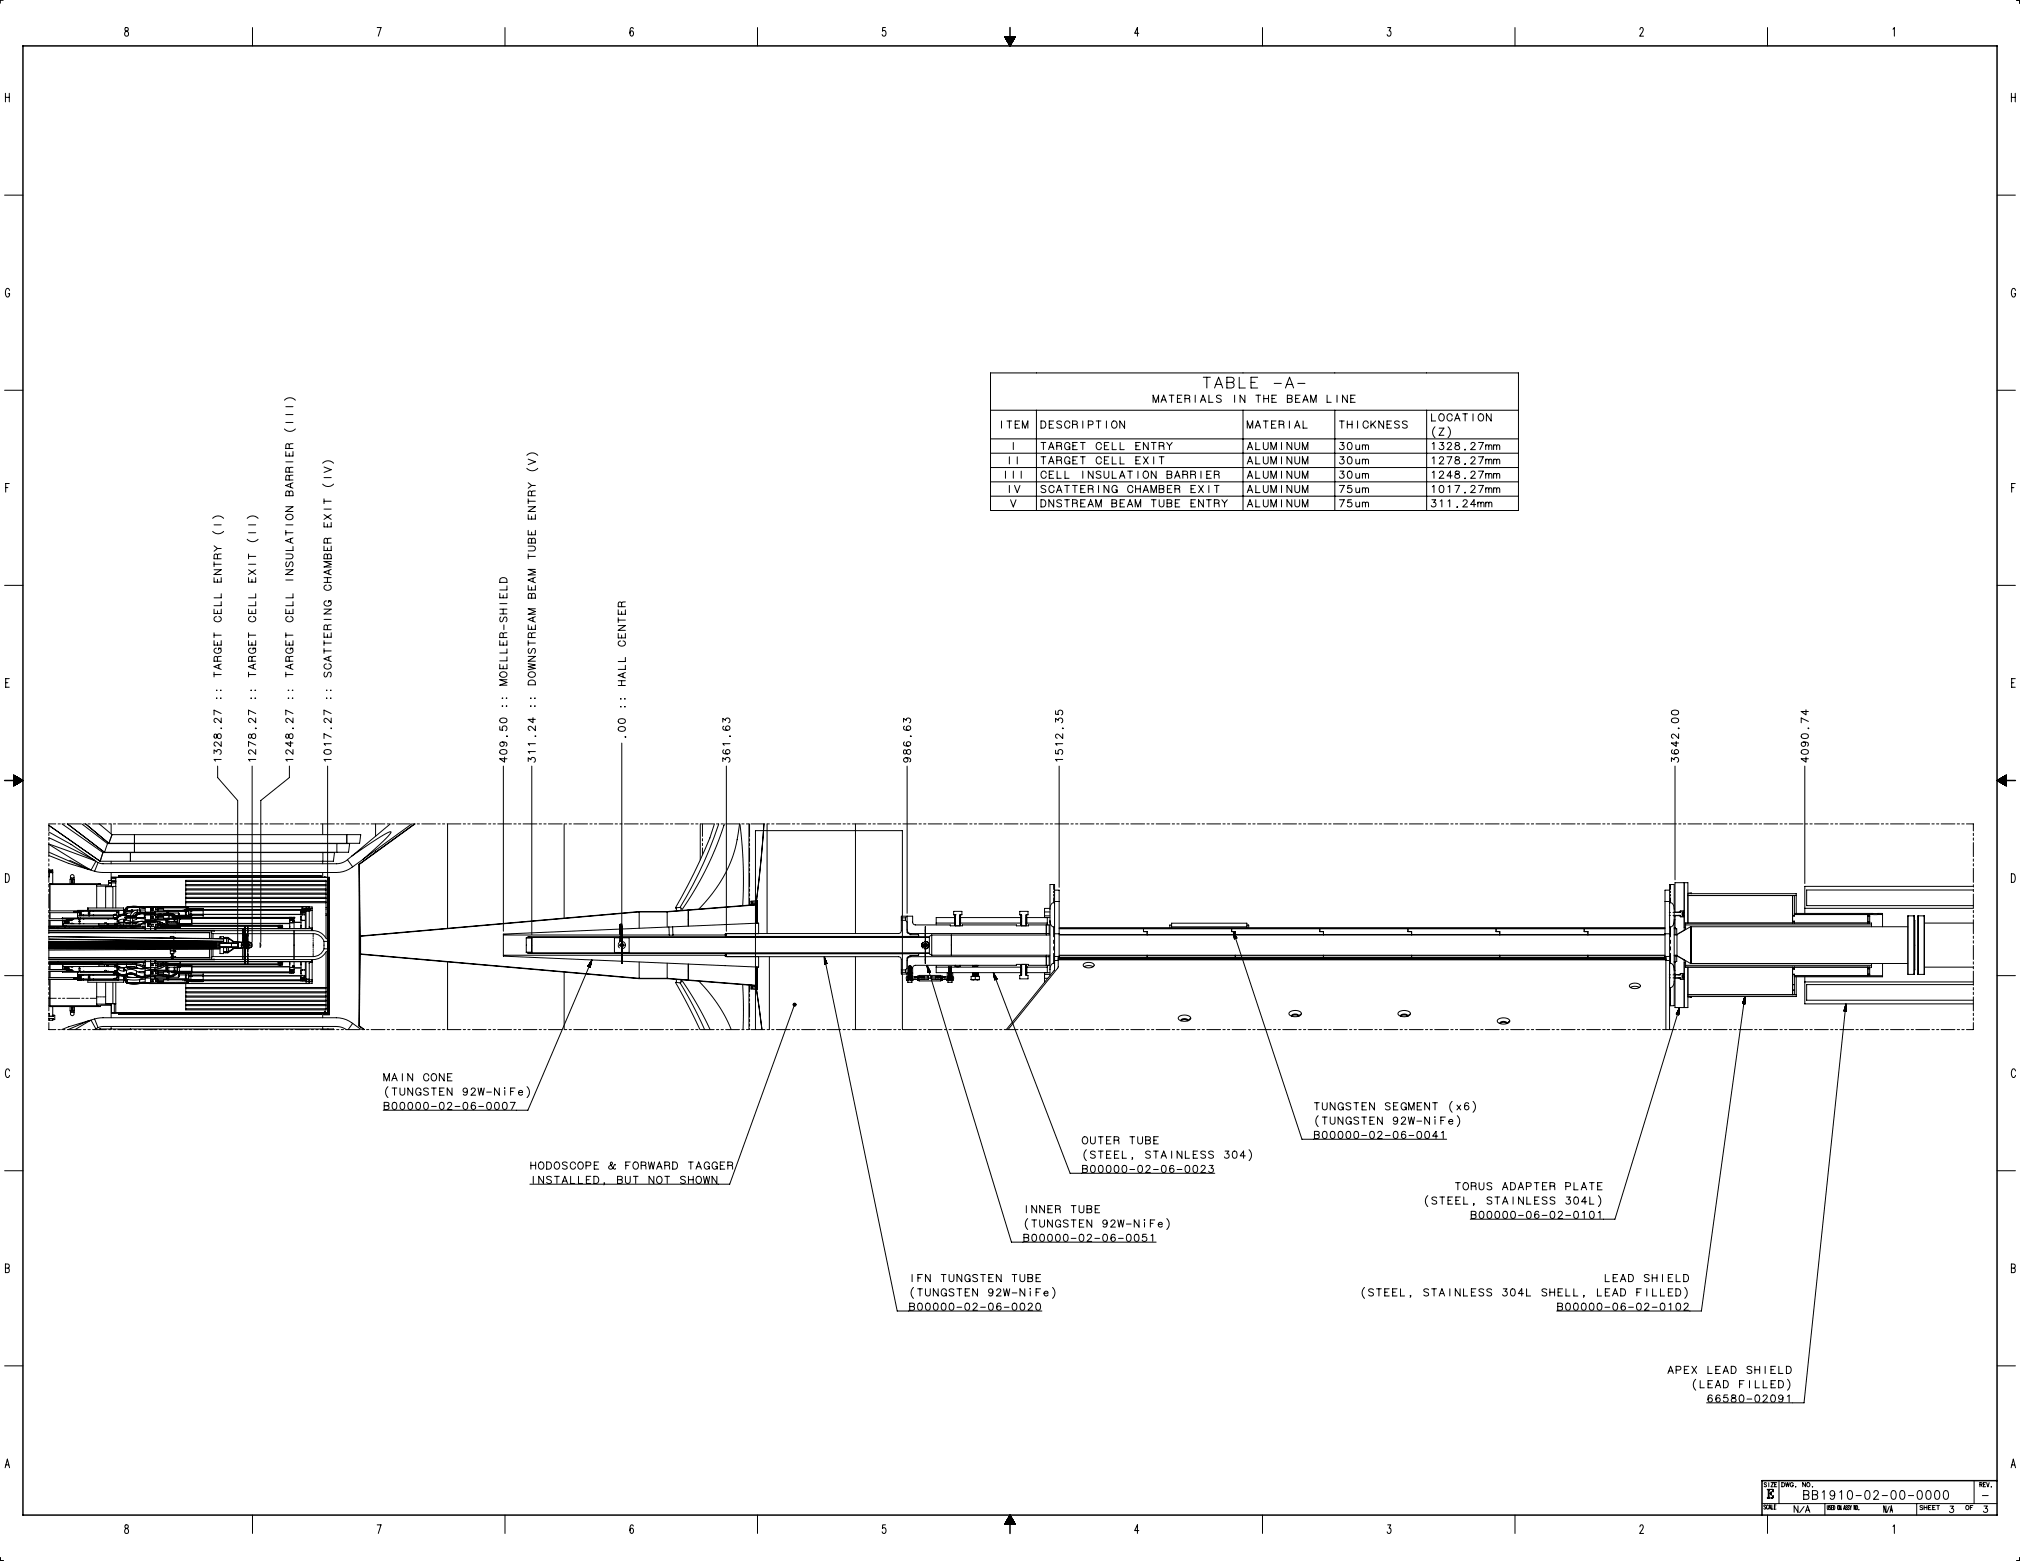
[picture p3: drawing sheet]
<svg xmlns="http://www.w3.org/2000/svg" width="1118mm" height="864mm" viewBox="0 0 1118 864" stroke-linecap="round" stroke-linejoin="round" font-family="sans-serif">
<g fill="none" stroke="#000" stroke-width=".55">
<path d="M2 0h-2v2M69 15v2a1.5 1.5 0 0 1 2 1 1.5 1.5 0 0 1-2 2 1.9 1.9 0 0 1 2-3v-2zM140 15v10M209 15h2l-2 5M279 15v10M350 16v-1a3 3 0 0 0 0 5 1.4 1.4 0 0 0 1-2 1.4 1.4 0 0 0-2-1v1M419 15v10M490 15h-2v2a1.4 1.4 0 0 1 2 1 1.4 1.4 0 0 1-2 2v-1M630 18h-2l1-3v5M698 15v10M768 15h1v2a1.3 1.3 0 0 1 1 2 1.5 1.5 0 0 1-3 0M838 15v10"/>
<path d="M907 16a1 1 0 0 1 2 0 1 1 0 0 1 0 1l-2 3h2M978 15v10M1047 16l1-1v5M1116 0h1v2M556 20h6l-3 5zM556 21h6M556 21h5M557 22h4M557 23h3M558 23h2M558 24h2M558 24h1"/>
<path d="M558 25h1M559 25h.1M3 52v4M3 54h2M5 52v4M1113 54h2M1113 52v4M1115 52v4M3 108h10M1105 108h10M5 161a1.2 1.2 0 0 0-1-1 1.2 1.2 0 0 0-1 1v1a1.3 1.3 0 0 0 1 2 1.3 1.3 0 0 0 1-2M1115 161a1.2 1.2 0 0 0-1-1 1.2 1.2 0 0 0-1 1v2a1.3 1.3 0 0 0 1 1 1.3 1.3 0 0 0 1-1h-1"/>
<path d="M3 216h10M548 206h292v76h-292zM647 219h3M648 219v4M654 219h-3v4h3M661 219v4M666 209h4M668 209v6M669 219v4h2M672 215l2-6 3 6M673 213h3M676 219h-1h-2v1l3 1-1 2-2-1"/>
<path d="M679 212h3l1 2-2 1h-2v-6h3v2l-1 1M683 219v4M686 209v6h3M689 219v4l-3-4v4M692 212h2M695 219h2M696 209h-4v6h4M696 219v4M699 219v4M702 219v4M705 212h4M706 219h-2v4h2"/>
<path d="M711 215l2-6 3 6M712 213h3M718 212h4M719 219h-2v4h2M734 219v4h3M740 219v4M745 219v4l-2-4v4M750 219h-3v4h3M1105 216h10M157 237a4 4 0 0 0 6 0M157 221a4 4 0 0 1 6 0M158 234h4"/>
<path d="M158 229h4M158 225h4M548 227h292M554 233v4M557 233h3M558 233v4M562 235h1M564 233h-2v4h2M566 237v-4l1 4 2-4v4M573 227v55M576 233h1a2.1 2.1 0 0 1 2 2 2.1 2.1 0 0 1-2 2h-1zM581 235h1"/>
<path d="M583 233h-2v4h2M587 233h-1h-1v1l2 2-1 1-1-1M592 234a1.4 1.4 0 0 0-2-1 1.4 1.4 0 0 0-1 1v1a1.4 1.4 0 0 0 1 2 1.4 1.4 0 0 0 2-1M593 237v-4h3l-1 2 1 2M593 235h2M599 233v4M602 235h2l1-2h-3v4M606 233h3M608 233v4M612 233v4M615 233h1a1.8 1.8 0 0 1 2 2 1.8 1.8 0 0 1-3 1zM622 233v4l-2-4v4"/>
<path d="M638 223v-4l1 4 2-4v4M642 223l2-4 1 4M643 221h2M651 221h2M656 223v-4h2v2v2M656 221h2M664 223l2-4 1 4M665 221h2M688 227v55M690 237v-4l2 4 1-4v4M694 237l2-4 1 4M695 236h2"/>
<path d="M699 233h3M699 221h3M700 233v4M704 235h1M704 221h1M706 233h-2v4h2M708 237v-4h2v2v2M708 235h2M712 221h3v1l-1 1h-2v-4h3v1l-1 1M713 233v4M716 237l2-4 1 4M717 236h2"/>
<path d="M717 221h1M721 223l1-4 2 4M721 233v4h2M721 221h2M725 223v-4l2 4 1-4v4M739 227v55M741 233h3M742 233v4M745 235h3M745 233v4M747 221h2M748 233v4"/>
<path d="M751 233v4M757 234a1.4 1.4 0 0 0-2-1 1.4 1.4 0 0 0-1 1v1a1.4 1.4 0 0 0 1 2 1.4 1.4 0 0 0 2-1M758 233v4M759 235l2 2M761 233l-3 3M765 233v4l-2-4v4M767 235h2M770 233h-3v4h3M774 233h-1h-1v1l2 2-1 1-1-1M779 233h-1h-2v1l3 2-1 1-2-1M789 227v55M792 229v4h2"/>
<path d="M794 236a4 4 0 0 0 0 6M796 237h3l-3 4h3M796 230l1-1a1.8 1.8 0 0 1 2 2 1.8 1.8 0 0 1-3 1zM801 236a4 4 0 0 1 0 6M803 230a1.4 1.4 0 0 0-1-1 1.4 1.4 0 0 0-1 1v1a1.4 1.4 0 0 0 1 2 1.4 1.4 0 0 0 1-1M805 233l1-4 2 4M805 232h2M809 229h3M811 229v4M815 229v4M819 229a1.8 1.8 0 0 1 2 2 1.8 1.8 0 0 1-3 1v-2zM825 229v4l-3-4v4"/>
<path d="M158 250v2h4v-2M158 256h4M160 246v2M160 251v1M160 259v2M162 259h-2h-1h-1v2h4M162 245l-2 1-1-1-1 1v2h4M179 256a4 4 0 0 1 6 0M179 258l4 2-4 1M291 259a4 4 0 0 0 7 0M291 252a4 4 0 0 1 7 0M292 254l4 2-4 1"/>
<path d="M548 251h292M548 259h292M548 243h292M558 253v4M561 245v4M563 253v4M576 245h3M576 253h3M577 245v4M577 253v4M580 257l2-4 1 4M580 249l2-4 1 4"/>
<path d="M581 255h2M581 247h2M585 257v-4h2v2v2M585 249v-4h2v2v2M585 255h2M585 247h2M592 254a1.4 1.4 0 0 0-2-1 1.4 1.4 0 0 0-1 1v1a1.4 1.4 0 0 0 1 2 1.4 1.4 0 0 0 2-2h-1M592 246a1.4 1.4 0 0 0-2-1 1.4 1.4 0 0 0-1 1v1a1.4 1.4 0 0 0 1 2 1.4 1.4 0 0 0 2-2h-1M592 248v1M592 256v1M594 255h1M594 247h1"/>
<path d="M596 245h-2v4h2M596 253h-2v4h2M598 245h2M598 253h2M599 245v4M599 253v4M609 254a1.4 1.4 0 0 0-1-1 1.4 1.4 0 0 0-2 1v1a1.4 1.4 0 0 0 2 2 1.4 1.4 0 0 0 1-2M609 246a1.4 1.4 0 0 0-1-1 1.4 1.4 0 0 0-2 1v1a1.4 1.4 0 0 0 2 2 1.4 1.4 0 0 0 1-2M611 255h2M611 247h2M613 245h-2v4h2M613 253h-2v4h2"/>
<path d="M615 253v4h3M615 245v4h3M620 245v4h2M620 253v4h2M628 255h2M628 247h2M631 245h-3v4h3M631 253h-3v4h3M633 253l2 4M635 245v4l-2-4v4M635 253l-2 4M637 245h3"/>
<path d="M638 245v4M638 253v4M641 249v-4h3l-1 2 1 2M641 253h3M641 247h2M643 253v4M646 245l1 2v2M649 245l-2 2M690 257l2-4 1 4M690 249l2-4 1 4M691 255h2M691 247h2"/>
<path d="M695 245v4h2M695 253v4h2M699 253v3l1 1 1-1 1-3M699 245v3l1 1 1-1 1-3M703 249v-4l2 4 1-4v4M703 257v-4l2 4 1-4v4M709 245v4M709 253v4M715 245v4l-3-4v4M715 253v4l-3-4v4M716 245v3l2 1 1-1v-3M716 253v3l2 1 1-1v-3"/>
<path d="M721 249v-4l1 4 2-4v4M721 257v-4l1 4 2-4v4M741 245h3l-2 1a1.3 1.3 0 0 1 1 2 1.3 1.3 0 0 1-2 0M741 253h3l-2 1a1.3 1.3 0 0 1 1 2 1.3 1.3 0 0 1-2 0M746 245a1.8 1.8 0 0 1 2 2 1.8 1.8 0 0 1-2 2l-1-2zM746 253a1.8 1.8 0 0 1 2 2 1.8 1.8 0 0 1-2 1l-1-1zM750 246v3h1l1-1M750 254v2l1 1 1-1M752 246v3M752 254v3M754 247v-1h1v3M754 255v-1h1v3"/>
<path d="M754 246v3M754 254v3M755 247l1-1h1v3M755 255l1-1h1v3M792 246l1-1v4M792 253h1v4M796 254l1-1h2l-3 4h3M797 245h2l-1 1a1.3 1.3 0 0 1 1 2 1.5 1.5 0 0 1-3 0M801 253h2l-2 4M801 246l1-1 1 1-2 3h2M805 245v1l3 1a1.4 1.4 0 0 1-2 2 1.3 1.3 0 0 1-1-2l2-1v-1zM805 253v1l3 1a1.4 1.4 0 0 1-2 2 1.3 1.3 0 0 1-1-2l2-1v-1z"/>
<path d="M810 249h1zM810 256l1 1zM814 246l1-1 1 1-2 3h2M814 254l1-1h1l-2 4h2M818 245h3l-2 4M818 253h3l-2 4M822 247l1-1h1v3M822 255l1-1h1v3M822 246v3M822 254v3M824 247v-1h1v3M824 255v-1h1v3"/>
<path d="M826 247l1-1h1v3M826 255l1-1h1v3M826 246v3M826 254v3M828 247l1-1h1v3M828 255l1-1h1v3M3 270h1M5 267h-2v5M160 273v-1h-1l-1 2h4v-1l-1-1h-1v2M160 263v3M161 268v2M162 263h-2h-1l-1 1v2h4"/>
<path d="M162 267l-4 2 4 1M179 268a4 4 0 0 0 6 0M179 277h4M179 276v3M179 264h4M292 276v3M292 277h4M292 267l2 2M294 272v2M296 272h-2h-1l-1 1v1h4M296 269h-2l-2 1M548 275h292"/>
<path d="M548 267h292M556 261v4M558 269v4M559 276l2 4 1-4M561 261v4M561 269l2 4 1-4M565 261v4M576 276h1a2.1 2.1 0 0 1 2 2 2.1 2.1 0 0 1-2 2h-1zM579 269h-1h-2v1l3 1-1 2-2-1M579 262a1.4 1.4 0 0 0-2-1 1.4 1.4 0 0 0-1 1v1a1.4 1.4 0 0 0 1 2 1.4 1.4 0 0 0 2-2M581 263h1M583 276v4l-3-4v4"/>
<path d="M583 261h-2v4h2M583 270a1.4 1.4 0 0 0-1-2 1.4 1.4 0 0 0-2 2v1a1.4 1.4 0 0 0 2 2 1.4 1.4 0 0 0 1-2M584 273l2-4 2 4M585 261v4h2M585 271h2M587 277l-1-1-1 1v1l2 1-1 1h-1M589 269h3M589 276h3M589 261v4h2M590 269v4M590 276v4M593 269h3"/>
<path d="M593 278h2M595 269v4M598 270h1M598 278h1M599 261v4M600 269h-2v4h2M600 276h-2v4h2M602 273v-4h3l-1 1 1 3M602 270h2M602 279h2M605 261v4l-3-4v4M608 269v4"/>
<path d="M609 261h-1h-2l1 1 2 1-1 2-2-1M611 261v2l1 2 1-1v-3M613 269v4l-2-4v4M615 278l3 1v1h-1h-2v-4l3 1v1h-1M615 261v4h3M618 270a1.4 1.4 0 0 0-1-2 1.4 1.4 0 0 0-2 2v1a1.4 1.4 0 0 0 2 2 1.4 1.4 0 0 0 1-2h-1M618 272v1M619 265l2-4 1 4M620 278h1M620 263h2M622 276h-2v4h2M624 261h3"/>
<path d="M624 279h2M625 261v4M627 270a1.4 1.4 0 0 0-2-2 1.4 1.4 0 0 0-1 2v1a1.4 1.4 0 0 0 1 2 1.4 1.4 0 0 0 2-2M628 270h3M628 269v4M630 261v4M631 269v4M632 273l2-4 1 4M633 271h2M633 261a1.8 1.8 0 0 1 3 2 1.8 1.8 0 0 1-3 1l-1-2zM637 273v-4l1 4 2-4v4M637 276h3"/>
<path d="M638 276v4M640 261v4l-3-4v4M641 270l3 1v1l-1 1h-2v-4h3v1h-1M641 276v3l1 1h2v-4M646 278l2 1v1h-1h-1v-4l2 1v1h-1M646 263h2v1l-1 1h-1v-4h2v1l-1 1M646 270h1M648 269h-2v4h2M650 265l1-4 2 4M650 273v-4h3l-1 1 1 3M650 270h2M650 278h2"/>
<path d="M650 263h2M653 276h-3v4h3M654 265v-4h3l-1 2 1 2M654 263h2M659 265v-4h2v2v2M659 263h2M659 270h1M659 278h1M661 269h-2v4h2M661 276h-2v4h2M663 269l3 4M664 261v4"/>
<path d="M666 269l-3 4M666 276v4l-3-4v4M667 276h3M668 263h1M669 269v4M669 276v4M670 261h-2v4h2M672 265v-4h2v2v2M672 269h2M672 278h2M672 263h2M673 269v4"/>
<path d="M676 276l2 2v2M679 276l-1 2M690 273l2-4 1 4M690 265l2-4 1 4M691 271h2M691 279h2M691 263h2M695 269v4h2M695 261v4h2M695 276v4h2M699 269v2l1 2 1-1 1-3M699 276v3l1 1h1l1-4"/>
<path d="M699 261v2l1 2 1-1 1-3M703 265v-4l2 4 1-4v4M703 273v-4l2 4 1-4v4M709 261v4M709 269v4M709 276v4M715 261v4l-3-4v4M715 269v4l-3-4v4M715 276v4l-3-4v4M716 269v2l2 2 1-1v-3M716 276v3l2 1h1v-4M716 261v2l2 2 1-1v-3"/>
<path d="M721 265v-4l1 4 2-4v4M721 273v-4l1 4 2-4v4M741 269h3l-2 4M741 276h3l-2 4M741 261h3l-2 1a1.3 1.3 0 0 1 1 2 1.3 1.3 0 0 1-2 0M746 261a1.8 1.8 0 0 1 2 2 1.8 1.8 0 0 1-2 1l-1-1zM748 269h-2v1a1.4 1.4 0 0 1 2 0 1.4 1.4 0 0 1-1 2 1.4 1.4 0 0 1-2 0M748 276h-2v2a1.4 1.4 0 0 1 2 0 1.4 1.4 0 0 1-1 2 1.4 1.4 0 0 1-2 0M750 270v2l1 1 1-1M750 278v2h1h1M750 262v2l1 1 1-1M752 262v3"/>
<path d="M752 270v3M752 278v2M754 271v-1h1v3M754 279v-1h1v2M754 263v-1h1v3M754 262v3M754 270v3M754 278v2M755 271l1-1h1v3M755 279l1-1h1v2M755 263l1-1h1v3M792 276h2l-1 2a1.3 1.3 0 0 1 1 2 1.3 1.3 0 0 1-2 0"/>
<path d="M792 269h1v4M792 261h1v4M796 262l1-1h2l-3 4h3M797 269a1.8 1.8 0 0 1 2 2 1.8 1.8 0 0 1-2 1l-1-1zM797 277l1-1v4M801 269h1v4M801 277l1-1v4M803 263h-2l1-2v4M805 269h3l-2 4M805 261v1l3 1a1.4 1.4 0 0 1-2 2 1.3 1.3 0 0 1-1-2l2-1v-1zM809 277l1-1 2 1-3 3h3M810 272l1 1z"/>
<path d="M810 264l1 1zM814 270l1-1h1l-2 4h2M814 262l1-1h1l-2 4h2M816 279h-2l2-3v4M818 279v-1h1v2M818 278v2M818 269h3l-2 4M818 261h3l-2 4M819 279l1-1h1v2M822 271l1-1h1v3M822 279l1-1h1v2M822 263l1-1h1v3"/>
<path d="M822 262v3M822 270v3M822 278v2M824 271v-1h1v3M824 279v-1h1v2M824 263v-1h1v3M826 263l1-1h1v3M826 271l1-1h1v3M826 262v3M826 270v3M828 263l1-1h1v3M828 271l1-1h1v3"/>
<path d="M1113 270h1M1115 268h-2v4M118 294a4 4 0 0 0 6 0M118 287a4 4 0 0 1 6 0M118 290h4M137 287a4 4 0 0 1 6 0M137 298a4 4 0 0 0 6 0M138 295h3M138 290h3M158 280h4l-4 3h4M158 293v3M158 295h4"/>
<path d="M158 290h4M158 285a1.9 1.9 0 0 1 3 0 1.9 1.9 0 0 1 1 2 1.9 1.9 0 0 1-3 0 1.9 1.9 0 0 1-1-2zM161 298v2M162 298l-4 1 4 2M179 289v3h4v-3M179 285l4 2M179 282h4M181 290v2M181 298v2M183 298h-2h-1l-1 1v1h4M183 285l-4 2M292 280h4l-4 3h4"/>
<path d="M292 285v2h4v-2M292 293v3h4v-3M294 299v-1h-1l-1 2h4v-1l-1-1h-1v2M294 286v1M294 294v2M593 280v-4l3 1-1 1 1 2M602 280l1-4 2 4M606 280v-4l2 4 1-4v4M624 280l1-4 2 4M628 280v-4l2 4 1-4v4M672 280v-4l2 1v1v2M690 280l2-4 1 4"/>
<path d="M703 280v-4l2 4 1-4v4M721 280v-4l1 4 2-4v4M806 280v1zM118 315h4l-4 3h4M118 311v2M118 320v2h4v-2M118 312h4M118 302l2 1M120 307v2M122 306l-2 1-1-1-1 1v2h4M122 303h-2l-2 2M138 308h3"/>
<path d="M138 306v3M138 320v2h3v-2M138 312h3M138 315l3 3M141 315l-3 3M158 306h3l1 2v1h-4M158 315h4l-4 3h4M159 311l-1 1 1 1h1l1-2 1 1v1M162 302v3h-4M179 302v3h4v-3M179 320h4M181 307l-1-1v1l-1 2h4v-2l-1-1-1 1v2"/>
<path d="M181 303v2M181 320v2M182 316v1M183 315l-4 2 4 1M183 311h-4l4 1-4 2h4M277 320h3v2h-3zM292 302h3l1 1v2h-4M292 306v3M292 308h4M295 320v2M296 319l-4 2 4 1M296 315h-4l4 2-4 1h4"/>
<path d="M3 324h10M118 337v2h4v-2M120 321v1M120 338v1M122 333v2h-4M122 328v3h-4M138 337v2h3v-2M139 321v1M139 338v1M141 333v2h-3M141 328v3h-3M158 337v2h4v-2"/>
<path d="M158 321h4M160 338v1M162 328v3h-4M162 333v2h-4M179 337h4l-4 3h4M179 322h4M181 332a1.4 1.4 0 0 0-2 2 1.4 1.4 0 0 0 2 1h1a1.4 1.4 0 0 0 1-1 1.4 1.4 0 0 0-1-2v1M181 324a1.4 1.4 0 0 0-2 1 1.4 1.4 0 0 0 2 2h1a1.4 1.4 0 0 0 1-2 1.4 1.4 0 0 0-1-1M182 332h1M277 328v3h3v-3M277 340h3M277 337h3"/>
<path d="M277 334h3M278 329v2M278 337v3M280 324v2h-3M292 324v2h4v-2M294 329v-1h-1l-1 3h4v-2l-1-1-1 1v2M294 325v1M296 337h-4l4 1-4 2h4M342 337v3h4v-3M344 334v2M344 338v2M346 333l-2 1-1-1-1 1v2h4"/>
<path d="M1105 324h10M118 354v3h4v-3M118 351h4M118 350v3M120 359a1.4 1.4 0 0 0-2 1 1.4 1.4 0 0 0 2 1h1a1.4 1.4 0 0 0 1-1 1.4 1.4 0 0 0-1-1v1M120 341a1.4 1.4 0 0 0-2 2 1.4 1.4 0 0 0 2 1h1a1.4 1.4 0 0 0 1-1 1.4 1.4 0 0 0-1-2M120 355v2M121 359h1M138 350v3M138 354v3h3v-3M138 351h3M139 359a1.4 1.4 0 0 0-2 1 1.4 1.4 0 0 0 2 1h1a1.4 1.4 0 0 0 2-1 1.4 1.4 0 0 0-2-1v1"/>
<path d="M139 341a1.4 1.4 0 0 0-2 2 1.4 1.4 0 0 0 2 1h1a1.4 1.4 0 0 0 2-1 1.4 1.4 0 0 0-2-2M139 355v2M141 359h.1M158 350v3M158 354v3h4v-3M158 351h4M159 359a1.4 1.4 0 0 0-1 1 1.4 1.4 0 0 0 2 1h1a1.4 1.4 0 0 0 1-1 1.4 1.4 0 0 0-1-1v1M159 341a1.4 1.4 0 0 0-1 2 1.4 1.4 0 0 0 2 1h1a1.4 1.4 0 0 0 1-1 1.4 1.4 0 0 0-1-2M160 355v2M161 359h1M179 356h4M179 350v3h4v-3"/>
<path d="M179 354v3M179 359v2M179 343h4M181 346v2M181 351v2M183 346h-2h-1l-1 1v1h4M277 354v3h3v-3M277 341v1v2h1l1-3 1 1v2M278 351v2M278 355v2M279 346v2M280 350l-2 1-1-1v1v2h3"/>
<path d="M280 359v2h-3M292 346v2h4v-2M292 354v3M292 356h4M293 359l-1 1 1 1h1l1-2 1 1v1M294 347v1M294 351v2M295 342v2M296 350l-2 1-1-1-1 1v2h4M296 341l-4 2 4 1M342 350v3h4v-3M342 342v2"/>
<path d="M342 346h4l-4 3h4M342 343h4M343 355a1.4 1.4 0 0 0-1 1 1.4 1.4 0 0 0 2 1 1.4 1.4 0 0 0 2-1 1.4 1.4 0 0 0-1-1M344 351v2M3 378h1M5 375h-2v5h2M118 373h4M118 372v3M120 364v2M121 368v2M122 363l-2 1-1-1-1 1v2h4M122 367l-4 2 4 1"/>
<path d="M138 372v3M138 373h3M139 364v2M140 368v2M141 363l-2 1-1-1v1v2h3M141 367l-3 2 3 1M158 373h4M158 372v3M160 364v2M161 368v2M162 363l-2 1-1-1-1 1v2h4M162 367l-4 2 4 1"/>
<path d="M179 360h4M180 372l-1 1 1 2 1-1 1-2 1 1v2M181 367a1.4 1.4 0 0 0-2 2 1.4 1.4 0 0 0 2 1h1a1.4 1.4 0 0 0 1-1 1.4 1.4 0 0 0-1-2M182 364v1M183 363l-4 1 4 2M277 368v2h3v-2M277 372a1.9 1.9 0 0 1 2 0 1.9 1.9 0 0 1 1 2 1.9 1.9 0 0 1-2 1 1.9 1.9 0 0 1-1-3zM278 368v2M280 376h-3l3 2-3 1h3M280 363v3h-3M292 367l4 1-4 1 4 1-4 1M292 363h4l-4 3h4"/>
<path d="M292 377a2.2 2.2 0 0 1 4 1v1h-4zM292 372a1.9 1.9 0 0 1 3 0 1.9 1.9 0 0 1 1 2 1.9 1.9 0 0 1-3 1 1.9 1.9 0 0 1-1-3zM342 379h4M342 377h4M344 377v2M345 373v2M346 372l-4 2 4 1M346 368v2h-4M346 364v2h-4M1113 378h1M1115 375h-2v5h2M120 386h.1"/>
<path d="M120 382h.1M122 386h.1M122 382h.1M122 397v3l-3-3-1 2 1 1M122 395l-4-2v3M139 386h.1M139 382h.1M141 386h.1M141 382h.1M141 397v3l-3-3v2v1M141 395l-3-2v3M159 386h.1"/>
<path d="M159 382h.1M162 386h.1M162 382h.1M162 397v3l-3-3-1 2 1 1M162 395l-4-2v3M181 386h.1M181 382h.1M183 386h.1M183 382h.1M183 397v3l-3-3-1 2 1 1M183 395l-4-2v3M277 398a2 2 0 0 1 2-1 2 2 0 0 1 1 2 2 2 0 0 1-2 1 2 2 0 0 1-1-2z"/>
<path d="M278 391h.1M278 386h.1M280 391h.1M280 386h.1M294 391h.1M294 386h.1M295 397v3l-3-2h4M296 391h.1M296 386h.1M342 398a2 2 0 0 1 3-1 2 2 0 0 1 1 3 2 2 0 0 1-3 0 2 2 0 0 1-1-2zM343 391h.1M343 387h.1"/>
<path d="M346 391h.1M346 387h.1M400 399v-2l1 2a1.6 1.6 0 0 1 3-1 1.3 1.3 0 0 1-1 2M500 399v-2l1 2a1.6 1.6 0 0 1 3-1 1.3 1.3 0 0 1-1 2M584 399v-2l2 2a1.3 1.3 0 0 1 2-1 1.3 1.3 0 0 1-1 2M584 393v2h2a1.4 1.4 0 0 1 0-2 1.4 1.4 0 0 1 2 0 1.6 1.6 0 0 1-1 3M925 398a2 2 0 0 1 2-1 2 2 0 0 1 2 2 2 2 0 0 1-3 1 2 2 0 0 1-1-2zM925 393a2 2 0 0 1 2 0 2 2 0 0 1 2 2 2 2 0 0 1-3 1 2 2 0 0 1-1-3zM999 393v3l-2-2h4M1001 399l-4-2v3M118 417v-2l2 1a1.3 1.3 0 0 1 2-1 1.3 1.3 0 0 1 0 2M119 406v2l2-2a1.3 1.3 0 0 1 1 1 1.3 1.3 0 0 1-1 2l-1-3z"/>
<path d="M122 403h1zM122 410v3l-3-3-1 2 1 1M138 406v2l2-2a1.3 1.3 0 0 1 2 1 1.4 1.4 0 0 1-2 2l-1-3zM141 403h1zM141 415v2l-3-2v1v1M141 412l-3-2v3M158 406v2h1l2-2a1.3 1.3 0 0 1 1 1 1.3 1.3 0 0 1-1 2l-2-3zM161 410v3l-3-2h4M162 403h.1M162 415v2l-3-2-1 1 1 1M179 415a2 2 0 0 1 3-1 2 2 0 0 1 1 3 2 2 0 0 1-2 1 2 2 0 0 1-2-3zM183 403h.1"/>
<path d="M183 411h-4l1 1M183 408l-4-2v3M277 402v2h1a1.4 1.4 0 0 1 0-2 1.4 1.4 0 0 1 2 0 1.4 1.4 0 0 1 0 2M277 415a2 2 0 0 1 2-1 2 2 0 0 1 1 3 2 2 0 0 1-2 1 2 2 0 0 1-1-3zM278 410a1.2 1.2 0 0 1 1 2 1.2 1.2 0 0 1-2 1 1.2 1.2 0 0 1 0-2l1-1a1.9 1.9 0 0 1 2 2v1M279 419v3l-2-2h3M280 407h1zM296 407h.1M296 416h-4l1 1M296 411h-4l1 1M296 402v2l-3-2-1 1 1 1M342 403a2 2 0 0 1 3-1 2 2 0 0 1 1 2 2 2 0 0 1-3 1 2 2 0 0 1-1-2z"/>
<path d="M344 411v112M346 407v1zM400 415a1.9 1.9 0 0 0 2 2 1.9 1.9 0 0 0 2-1 1.2 1.2 0 0 0-1-1 1.2 1.2 0 0 0-2 1 1.2 1.2 0 0 0 2 1M400 402a1.9 1.9 0 0 0 2 2 1.9 1.9 0 0 0 2-1 1.2 1.2 0 0 0-1-1 1.2 1.2 0 0 0-2 1 1.2 1.2 0 0 0 2 1M404 407h.1M404 411h-4l1 1M500 415v2h1l2-2a1.3 1.3 0 0 1 1 1 1.3 1.3 0 0 1-1 1l-2-2zM500 410v1a1.9 1.9 0 0 0 2 2 1.9 1.9 0 0 0 2-1 1.2 1.2 0 0 0-1-2 1.2 1.2 0 0 0-2 1 1.4 1.4 0 0 0 2 2M500 402a1.9 1.9 0 0 0 2 2 1.9 1.9 0 0 0 2-1 1.2 1.2 0 0 0-1-1 1.2 1.2 0 0 0-2 1 1.2 1.2 0 0 0 2 1M501 419a1.2 1.2 0 0 1 1 2 1.2 1.2 0 0 1-2 0 1.2 1.2 0 0 1 0-2h1a1.9 1.9 0 0 1 3 2h-1M504 407h.1M584 415v2h2a1.4 1.4 0 0 1 0-2 1.4 1.4 0 0 1 2 0 1.4 1.4 0 0 1-1 2"/>
<path d="M588 403h.1M588 411h-4l1 1M588 406v3l-3-3-1 2h1M925 415a1.9 1.9 0 0 0 1 2 1.9 1.9 0 0 0 3-1 1.2 1.2 0 0 0-1-1 1.2 1.2 0 0 0-2 1 1.2 1.2 0 0 0 1 1M927 410v3l-2-2h4M929 403h.1M929 406v3l-3-3-1 2h1M997 415a2 2 0 0 1 2-1 2 2 0 0 1 1 3 2 2 0 0 1-2 1 2 2 0 0 1-1-3zM997 407a2 2 0 0 1 2-1 2 2 0 0 1 1 2 2 2 0 0 1-2 1 2 2 0 0 1-1-2zM998 410a1.2 1.2 0 0 1 1 2 1.2 1.2 0 0 1-2 1 1.2 1.2 0 0 1 0-2l1-1a1.9 1.9 0 0 1 3 2l-1 1M999 419v3l-2-2h4M1000 403h1z"/>
<path d="M8 432h5l-5 3M8 432h4M8 431h4M8 431h3M8 430h2M8 430h1M8 429h1M8 429h.1M8 429l5 3-5 3zM8 435h.1M8 434h.1M9 434h-1"/>
<path d="M10 434h-2M10 433h-2M11 433h-3M12 432h-4M120 424v6l11 13v78M122 420h-4l1 1M139 424v97M141 420h-3v1M160 424v6l-16 13v78M162 420h-4l1 1M181 424v94M183 420h-4l1 1"/>
<path d="M278 424v91M292 421v-2l2 1a1.3 1.3 0 0 1 2-1 1.6 1.6 0 0 1-1 3M294 424v93M400 421v-2l1 1a1.6 1.6 0 0 1 3-1 1.6 1.6 0 0 1-1 3M402 424v91M502 424v81M586 424v67M588 420h-4l1 1M925 421v-2l1 1a1.3 1.3 0 0 1 2-1 1.5 1.5 0 0 1 0 3M927 424v63M999 424v65M1105 432l5-3v6l-5-3h5"/>
<path d="M1105 432h5M1105 431h5M1106 431h4M1106 432h4M1106 433h4M1107 431h3M1107 433h3M1107 430h3M1108 430h2M1108 433h2M1108 434h2M1109 430h1"/>
<path d="M1109 434h1M1109 429h1M1110 429h.1M1110 435h.1M27 457l28 19M31 456h-4v4M32 456h1M34 456l23 16M35 456h1M45 456h-8l21 16 1-5M45 456l14 11M46 456h1l13 11"/>
<path d="M49 456h1M51 456h8M55 456l7 6M60 456h1v5M63 456h1M65 456h8M74 456h1M77 456h1M79 456h8M88 456h1M91 456h1M93 456h8"/>
<path d="M102 456h1M105 456h1M107 456h8M116 456h1M119 456h1M121 456h8M130 456h1M133 456h1M135 456h8M144 456h1M147 456h1M149 456h8"/>
<path d="M158 456h1M161 456h1M163 456h8M172 456h1M175 456h1M177 456h8M179 456v6M186 456h2M189 456h1M191 456h8M200 456h2M203 456h1"/>
<path d="M205 456h8M208 456v7M214 456h2M216 456l-22 18M217 456h1M219 456h8M228 456l-27 20M228 456h2l-31 22M229 456l-30 22M231 456h1M233 456h8M242 456h2"/>
<path d="M245 456h1M247 456h8M248 456v58M256 456h2M259 456h1M261 456h8M270 456h2M273 456h1M275 456h8M284 456h2M287 456h1M289 456h8"/>
<path d="M298 456h2M301 456h1M303 456h8M312 456v52M312 456h2M315 456h1M317 456h8M326 456h2M329 456h1M331 456h8M340 456h2M343 456h1"/>
<path d="M345 456h8M354 456h2M357 456h1M359 456h8M368 456h2M371 456h1M373 456h8M382 456h2M385 456h1M389 456v7M396 456h2a219 219 0 0 1-22 46M399 456h1"/>
<path d="M401 456l-5 12-5 12-7 12-7 12M401 456h8l-3 16-3 8-4 8-6 8-6 7M409 456l2 23v22M410 456h2M413 456h1M414 456v45M415 456v7M415 456h8M423 456l-5 42M423 456l-4 42M426 456h-2v60M427 456h1"/>
<path d="M429 456h8M438 456h2M441 456h1M444 456h7M452 456h2M455 456h1M458 456h7M466 456h2M469 456h1M472 456h7M473 456v60M480 456h2"/>
<path d="M483 456h1M486 456h7M494 456h2M497 456h1M500 456h7M508 456h2M511 456h1M514 456h7M522 456h2M525 456h1M528 456h7M536 456h2"/>
<path d="M539 456h1M542 456h7M550 456h2M553 456h1M556 456h7M565 456h1M567 456h1M570 456h7M579 456h1M581 456h1M584 456h7M593 456h1"/>
<path d="M595 456h1M598 456h7M607 456h1M609 456h1M612 456h7M621 456h1M623 456h1M626 456h7M635 456h1M637 456h1M640 456h7M649 456h1"/>
<path d="M651 456h1M654 456h7M663 456h1M665 456h1M668 456h7M677 456h1M679 456h1M682 456h7M691 456h1M693 456h1M696 456h7M705 456h1"/>
<path d="M707 456h1M710 456h7M719 456h1M721 456h1M724 456h7M733 456h1M735 456h1M738 456h7M747 456h1M749 456h1M752 456h7M761 456h1"/>
<path d="M763 456h1M766 456h7M775 456h1M777 456h1M780 456h7M789 456h1M791 456h1M794 456h7M803 456h1M805 456h1M808 456h7M817 456h1"/>
<path d="M819 456h2M822 456h7M831 456h1M833 456h2M836 456h7M845 456h1M847 456h2M850 456h7M859 456h1M861 456h2M864 456h7M873 456h1"/>
<path d="M875 456h2M878 456h7M887 456h1M889 456h2M892 456h7M901 456h1M903 456h2M906 456h7M915 456h1M917 456h2M920 456h7M929 456h1"/>
<path d="M931 456h2M934 456h8M943 456h1M945 456h2M948 456h8M957 456h1M959 456h2M962 456h8M971 456h1M973 456h2M976 456h8M985 456h1"/>
<path d="M987 456h2M990 456h8M999 456h1M1001 456h2M1004 456h8M1013 456h1M1015 456h2M1018 456h8M1027 456h1M1029 456h2M1032 456h8M1041 456h1"/>
<path d="M1043 456h2M1046 456h8M1055 456h1M1057 456h2M1060 456h8M1069 456h1M1071 456h2M1074 456h8M1083 456h1M1085 456h2M1088 456h4v4M27 471l22 10"/>
<path d="M27 473l11 5 11 3M27 460l12 7 13 9M27 463l25 13M27 461v1M27 464v1M27 466v8M27 475v2M27 478v1M39 476l10 5M52 476h1l-3 5h-1M54 477l-27-10 22 14M54 477l-2 5"/>
<path d="M55 476h124M57 472l-2 4M59 467h127M60 467h132M61 476v2M61 472h.1M61 467h.1M62 462h130M62 462l-2 5M72 472v4M74 462v10M179 476v2"/>
<path d="M179 472h.1M179 467h.1M179 472h6l-1 4h-5M179 472v4M186 467h7v5h-7M186 472h-129M186 467v5M192 462h8l-1 5h-7M192 462v5M192 476l3 4M192 476l-2 1-4 1h-129l-3-1M194 474a90 90 0 0 1 22-14l-3 4-12 12"/>
<path d="M194 474l-2 2M195 480l-4 2-5 1h-129l-5-1M199 478v90M199 478v40M201 476l-6 4M208 470v1M387 476v-20h8a249 249 0 0 1-21 46M389 467v1M389 464v1M389 469v4M415 469v8M415 464v1"/>
<path d="M415 467v1M415 478v1M1092 461v1M1092 464v1M1092 466v8M1092 475v2M1092 478v1M3 483a2.6 2.6 0 0 1 2 2 2.6 2.6 0 0 1 0 3h-2zM27 481h2v1M27 482h1M27 482h.1M27 482h2"/>
<path d="M27 480v8M27 492v1M27 495v7M27 483v2M27 481v1M27 483h2M28 482h.1M28 482l-1 1M29 482v1M29 483v6M39 489v-3h1v3M40 488h.1"/>
<path d="M40 487v1M40 486h1M40 486h-1M40 487h.1M40 489v-3h1v3M49 481l3 1M53 490v12M53 489v1M55 489h-28v2M58 491v11M58 490v1M58 491h4"/>
<path d="M60 489v1h-4v-1h-28v15M60 488v1M60 488h4M60 489h2M61 483v4M62 488v2h-9M62 488h.1M62 486v2M62 488h2M62 485h117M62 486h2M62 490h-1"/>
<path d="M62 491v11M63 488h.1M63 488h1M64 490v12M64 488h.1M64 486v1M64 485v1M64 487v1M64 488v2M64 487h-4v1M64 490l-2 1M66 485h.1"/>
<path d="M66 485h112M103 488v1M103 499v3M103 497v2M103 495v1M103 490v2M103 492v2M103 488v-1h77v1M103 489v1M103 492h.1M103 494v1M103 496v1"/>
<path d="M103 499h.1M103 488h77M103 499h77M103 496h77M103 497h77M103 489h77M103 492h77M103 494h77M103 495h77M103 490h77M178 485h.1M179 483v2"/>
<path d="M179 485h.1M179 485h-117v1M180 485h-1M180 485h2v3M180 485h1M180 485h.1M180 488v1M180 499v20M180 497v2M180 495v1M180 490v2M180 492v2"/>
<path d="M180 489v1M180 492h.1M180 494v1M180 496v1M180 499h.1M181 485v17M181 485v1M181 486h.1M181 486v69M181 486l1 2M182 488v65M182 488h.1"/>
<path d="M415 494v2M415 483v8M415 481v1M415 492v1M415 497v4M416 499h2v1h-2zM418 498l-2 1v2M418 498v13M418 498h1M419 498v1M419 499v1M419 500h.1"/>
<path d="M419 499h.1M419 498h.1M583 499l-1 1-1 3M583 489h-2v51M583 489v48l-26 33M583 499h.1M583 489v3M583 493v1M583 495v1M583 497v2M583 499h3M583 492h3v38"/>
<path d="M921 499h3M924 499h.1M924 492h-3v38M924 489h2v67h-2M924 499l2 1v3M924 489v81M924 489v3M924 493v1M924 495v1M924 497v2M932 488v27M934 494h2"/>
<path d="M934 495h60M934 494h60v1M936 494h.1M992 495v16M993 495v12h-1M994 495v10M1092 492h-92v9h92M1092 490h-93v13M1092 480v8M1092 489v2M1092 492v1M1092 495v7"/>
<path d="M1113 483a2.6 2.6 0 0 1 2 2 2.6 2.6 0 0 1-1 3h-1zM27 515h146a11 11 0 0 1 8 5M27 508h17v1v-1h21M27 514h5M27 504h22M27 513h9M27 504v1h17M27 518l97 1M27 512h8M27 513h5M27 515h92M27 516h69"/>
<path d="M27 520l97 1M27 506v2M27 509v8M27 518v1M27 513h2M28 513h.1M28 509v3M28 505v3M28 513h-1M28 513h1M29 513h1M29 513h.1"/>
<path d="M30 513h.1M31 513h.1M31 513h1M32 514h.1M32 513h.1M32 513v1M32 514h24M32 513h24M33 513h.1M35 508h.1M35 509v3M35 511h.1"/>
<path d="M35 509h1M35 512h2M36 513h.1M36 510h.1M36 510h-1h1M36 509h.1M36 511h.1M36 511h-1h1M36 510h1M36 509h1M36 511h1M37 510h1"/>
<path d="M37 509h1M37 511h1M37 509h.1M37 510h.1M37 511h.1M38 511h.1M38 510h.1M38 509h.1M38 513h.1M39 511h.1M39 511h1M40 508v1"/>
<path d="M40 508h.1M40 509h-13M40 511h.1M40 509h-3h3M41 511h.1M41 508h.1M43 505v3M43 508h.1M43 505h1M43 507h20v1h-20zM43 510h2zM43 508h1"/>
<path d="M43 508h-9M44 511h.1M44 504v1M44 505v2M44 504h-3l2 1M44 504h.1M44 505h.1M44 506h5M44 504h1zM44 505h1zM44 506h1zM44 507h1"/>
<path d="M46 504h.1M46 506h.1M46 507h.1M46 511h.1M46 508h.1M49 504v-2h19v4M49 504h1zM49 505h1zM49 506h1M49 504h1M49 507h.1M49 506v1"/>
<path d="M49 505h1M50 507h.1M50 506h15M50 506v1M52 504h.1M52 506h.1M52 507h.1M52 513h.1M55 511h10M55 512v-1h-20v1h45M55 513h.1M55 513h1"/>
<path d="M56 513h.1M56 514h.1M56 513v1M56 514h117M56 513h24M57 512v1M57 513h-21M57 513h8M58 511h1M58 511h.1M59 511h.1M60 511h.1"/>
<path d="M60 508h.1M63 506h1M63 506h-13M63 511l1 1M64 511h.1M64 508v1M64 512h.1M64 508h.1M64 509h.1M64 506h1M64 511v1M65 513h.1"/>
<path d="M65 513h-1M65 508h.1M65 505v2M65 504v1M65 508v5M65 510h1M65 508h-21M65 507h.1M65 512v1M65 511h.1M65 510h.1M65 508v2"/>
<path d="M65 511v1M66 510h2M66 506h2M66 506h1M66 509v1M66 510v1M66 511h.1M66 506h.1M66 504v3v-2h-1M66 509v2M66 504h-16M66 513h2"/>
<path d="M66 513h4M68 511l-3 1M68 512l-2 1M68 512h.1M68 511h.1M68 511l10 1M68 509v1M68 504h1M68 510h1M68 506h1M69 504h-26v1M69 504v2"/>
<path d="M69 509v1M69 513h.1M69 513h-2M70 513h.1M70 503l-1 1M70 503h-1M70 506h.1M70 503h.1M70 506l-1 1M70 509l-1 1M70 505l-1 1M70 503l-2 1"/>
<path d="M70 503v2M70 506v1M70 510h.1M70 504h4M70 511l-2-1-3 1M70 511h2zM70 509a4 4 0 0 0-5 1M70 507a4 4 0 0 0-5 1M70 509h2M70 507v2M70 511h.1M70 512v1"/>
<path d="M70 507h.1M70 508h10M70 507l-1 1h11M70 507h2h-2M70 502v1M70 502h.1M70 504v1M70 502v2M70 510v1M71 512l-1 1M72 510v1M72 510h-2"/>
<path d="M72 507v3M72 513h1M73 512l-1 1M73 505h.1M73 505h-3v1M73 510h-1M73 507h-1M73 510h.1M73 507h.1M73 513h.1M73 503v1M73 510v1"/>
<path d="M73 510h3M73 507v3M73 507l2-1zM75 512h.1M75 504h-5M75 510l-2 1M75 510h.1M75 506h.1M75 508l-2 1M75 506v2M75 510v1M75 512v1"/>
<path d="M76 503v1M76 504v1M76 504h.1M76 503a4 4 0 0 0-4 4M76 505h-2l-1 2M76 505h2M76 503h4M76 508h1M77 512l-5 1M77 505h-2h2M77 512l-4 1M77 505h3"/>
<path d="M77 508h3M77 502h3M77 502h-7M77 508h-2M77 502h5M77 502v1M77 505v1M77 505h.1M77 502h.1M78 504v1M78 504h.1M78 512h.1"/>
<path d="M78 503v1M78 511h2M79 511h-1M79 511h.1M79 511a12 12 0 0 1 13 1M79 511l-6 1h-36M79 512v1M79 505h2M80 508h.1M80 510h-5M80 506h-3h-2M80 510h.1"/>
<path d="M80 506v2M80 510v1M80 506h.1M80 509h.1M80 505h.1M80 510v5M80 509v1M80 510h7v1M80 506h7v1M80 506h1M80 505v1M80 506v3"/>
<path d="M80 505h6M80 509h6M80 509h1M80 510h1M80 505h2M81 510h.1M81 505h1M81 506h1M81 509h1M82 510h.1M82 511h1M82 513h.1"/>
<path d="M82 505h.1M82 506h.1M82 509h.1M82 512l1-1 1 1-1 1zM82 510h1M82 505h2M82 506h2M82 509h2M82 511h.1M83 502h88M83 502h.1M83 510h1"/>
<path d="M83 514v1zM83 514v1M83 509h.1M83 502v3h1M83 510h.1M83 506v5M83 511h2v2h-3M83 511h-1v2M83 507h2v1h-2M83 503h2v1h-2M83 513v2M84 503h-1"/>
<path d="M84 507l-1 1M84 512h1M84 503h.1M84 507h.1M84 510h1M84 510h.1M84 505h.1M84 506h.1M84 509h.1M85 503h.1M85 507v1M85 508h.1"/>
<path d="M85 503v1M85 510h.1M85 505h.1M85 506h.1M85 509h.1M85 510h3l4 2M85 509l-6 2M85 506h3h-2M85 510h1M85 505h1M86 505h.1M86 509h.1"/>
<path d="M86 510h.1M86 505v1M86 508v1M86 513v2M86 504v1M86 505h6M86 514v1M86 514h.1M87 506h-2M87 511h1M87 502l3 1M87 503h.1"/>
<path d="M87 513h-1v2M87 511v1M87 507v1M87 508h.1M87 503v-1h-7v3M87 503v1M87 512v1M87 511h-1v1h1M87 504h-1v1M87 503h-1h1M87 502h16M87 507h3"/>
<path d="M87 506h2h-1M88 511h-1h2M89 511l2 1M89 511v1h-2M89 511h-2v1M89 512h65M89 511h.1M90 512h.1M90 512v1M90 512h-1M90 513h.1M90 513v1v-1"/>
<path d="M90 506h3M91 513h.1M90 503h-3h3M90 503h.1M90 503l3 1M90 507v1M90 508h3M90 507h-4v1h4M90 512h64M91 506h2M92 512h.1M92 512a14 14 0 0 0-16 0h-3"/>
<path d="M92 514h.1M92 509v1M92 510h.1M92 510v1M92 511v1M92 509h-7M92 512v2M92 513h.1M92 513h-6M92 513h8M92 512v1M92 511v1h8"/>
<path d="M92 510h2M92 511h6M92 510h1M92 505h1M93 504h.1M93 504h-7M93 508h.1M93 510h.1M93 508v2M93 508h-7v1M93 506h.1M93 506l3 1"/>
<path d="M93 512h.1M93 506h-1M93 504v1M93 504h-1v1M93 504h10M93 505h6M93 510h3M93 506l3 1-3-1M93 506l-6 1 6-1M93 505l3 1 2 1M93 505a47 47 0 0 1-15 0l-5 2-6-1-3 2M93 506v4"/>
<path d="M94 519v-1h2v2M94 510h1M95 508h.1M95 510h1M96 519h1M96 516h1M96 516h.1M96 507h.1M96 507h6M96 508h1M96 508h.1M96 508v2"/>
<path d="M96 510h1M96 508h-3M96 507h1M97 507h.1M97 510h1h-1M97 508h1M97 508h64M97 508v2M97 519h.1M97 516h.1M97 516h19M97 507v1"/>
<path d="M97 507l1 1M98 511h.1M98 509h.1M98 508v4v-1M98 508h.1M98 507h8M98 511h8M98 508h8M99 505v1M99 506v2M99 511h.1M99 508v3"/>
<path d="M99 508h.1M99 508h7M99 507h7M99 511h-1M99 506h.1M99 506v1M99 507h.1M99 507v1M99 512h.1M100 512h.1M100 513h-7M100 513h-7v1"/>
<path d="M100 512v2M100 512h-1M100 508l-1 1M100 511h.1M101 504h.1M102 506v1M103 503h.1M103 503l-1 1M103 503v2zM103 504h.1M103 504h-10M103 504v2v-2"/>
<path d="M103 506v1h-7M103 503h64M103 502l1 1M103 502h-21M103 502h1M103 502l2 1M103 502v1M104 503h.1M104 502l1 1M104 503h1M104 506h.1M104 506l-1 1"/>
<path d="M104 507h.1M104 504h-1M104 506h-5M104 506h1M105 504l-1 3M105 506h7M105 504h7M105 504h.1M105 506h.1M105 503h1M106 506h.1M106 504h.1"/>
<path d="M106 503h6zM106 503h.1M106 506v1M106 511h.1M106 511h54M106 507v1M106 508h.1M106 512v-1h-6v3M106 508v3M106 508v4M112 506h.1M112 504h.1"/>
<path d="M112 506h55M112 503v5M112 503h-6v3M116 516v3M117 516v3M117 515v1M117 516l1 1M118 517v2M118 517h55M119 515h.1M122 519v-1l3 1v2M122 519h.1"/>
<path d="M124 519v2M124 519h.1M124 519h2M124 519h2l3 2M125 519h.1M126 519v3M126 519l3 2M134 515v6M134 515h1zM134 516h1v1h-1l1-1zM134 519l1-1v1zM134 517l1 1v-1v1v-1v1h-1z"/>
<path d="M135 514h-1zM135 514h.1M135 519v4M135 517v1M135 514v1M135 513v7M135 513v5M136 519l1 1h-1zM137 519v4M137 517v1M137 514v1M137 513v7"/>
<path d="M137 513v5M154 513v1M154 514h.1M154 513h.1M154 512v1M154 512h.1M154 512h1M154 513h1M155 512h.1M155 512v1M155 513h.1M155 512h1"/>
<path d="M155 513h1M156 512v1M156 513h.1M156 512h.1M156 513v1M156 514h.1M160 510h.1M160 508h.1M160 508v2M160 511h-62M160 509h.1M160 512h.1"/>
<path d="M160 512v1M161 508h.1M161 508h-68M161 508v1M161 509h-1v5v-2M161 509h.1M161 510v1zM161 508h1M161 509h1M162 508h.1M162 509h.1M162 508v1"/>
<path d="M162 510v1zM162 508h1M162 509h1M163 508v1M163 508h.1M163 515v16M163 510h4M163 510h.1M163 510v4M163 509v1M163 510h-1h5M166 505h1"/>
<path d="M166 509h1M166 507l1 2zM167 509h.1M167 505h.1M167 506h-62M167 504v1M167 512h.1M167 507h.1M167 504h.1M167 504l-1-1 1 2M167 503h.1M167 503v1"/>
<path d="M167 505h1M167 502v3M167 502h1M167 504h-64M167 506h1zM168 505h.1M168 504v1M168 502v3M168 504h.1M168 503h.1M168 503v1M168 503h1v1"/>
<path d="M168 504h1M168 505h-1l-1 9M168 506h.1M168 504h1v1M168 505h1M169 504h.1M169 503l-1 1M169 505v9M169 504v10h4M169 503v1M169 504h2M169 503h4"/>
<path d="M169 503h.1M169 503h2M169 503h1M170 503l-1 1M170 503h.1M170 503v1M170 503l1 1M171 503h-1M171 503h.1M171 503v1M171 513h1M171 513v1"/>
<path d="M171 502h2v1M171 502h-2v1M171 502v1M171 503v10M172 503v1M172 513v1M172 514h.1M172 513h1M173 514h.1M173 514v1v-1M173 503v1M173 513v1"/>
<path d="M173 504h-4M173 504v9M173 514v1M173 517a6 6 0 0 1 6 4M173 520v1M173 519h.1M173 517v1M180 506h1v14M180 506h1M180 502h1M180 503h.1M180 505v1"/>
<path d="M181 502h.1M181 520h.1M181 520v6M199 518h.1M199 518v10M278 517v11M278 517h92M291 519v8M291 519h3M293 518l221 1M293 519h.1M294 519h.1"/>
<path d="M294 519v1M294 519v8M340 519h8v8h-8zM343 515v1v-1l1 1v-1v1h-1zM343 512v1v-1l1 1v-1v1h-1zM343 513l1 1h-1zM343 519h1v1zM343 514h1l-1 1h1h-1l1-1zM343 518l1-1v1zM343 519l1-1v1zM343 511h1v1h-1zM343 519h1z"/>
<path d="M343 512h.1M344 519v4M344 517v1M344 514v1M344 513v7M354 505v9M354 505h15M354 505l-155 13M369 505v8M370 513l-92 4M370 513v4M370 517h2"/>
<path d="M372 513h-2M372 513v4M372 513l48-2v6h-19M372 517h.1M372 517h29M374 502v1v1M376 502h1v2M376 502h-2M381 504v8M381 504l-12 1M381 504h-12h-15l-155 14M381 504l37-3v10"/>
<path d="M381 508v1M401 517v1M401 517h.1M401 518h.1M402 518h.1M402 518h106M416 501h.1M418 500h.1M418 500l-37 4M419 500v11M419 500v11zM499 509v6l-2 1h-95v2"/>
<path d="M499 508v1M499 508v-1h6v4l1 1h20h6h30h18v4M499 509h2M499 508h2M501 508l1-1v9h1v1h5v1M501 509l1 1M501 508v1M502 514v2h2M504 516v1M504 516h76M504 517h.1M508 518h.1"/>
<path d="M512 519v4M512 517v1M512 514v1M512 513v7M512 513v5M514 518h-222l-1 1M515 517l-1 1v10h1M515 517v11M515 517h66M518 511v1M518 511h11M526 518h.1"/>
<path d="M526 517v11M528 507h1M528 507l1 1M528 508h1M528 509h1M528 509l1 1M528 510h1M528 511h1M528 511l1 1M528 512h1M528 506h1M528 507h.1"/>
<path d="M528 508v3M528 511h.1M528 510h.1M528 508h.1M528 509h.1M528 511v1M528 512h.1M528 506h.1M528 506v-2h4v2h-1M529 508h-11v3M529 512h.1M529 506l-1 1"/>
<path d="M529 507h-1M529 508h-1M529 508l-1 1M529 509h-1M529 510h-1M529 510l-1 1M529 511h-1M529 512h-1M529 506h.1M529 507h.1M529 508v3M529 511h.1"/>
<path d="M529 510h.1M529 508h.1M529 509h.1M531 510h.1M531 508h.1M531 509h.1M531 511h.1M531 511v1M531 509v1M531 507v1M531 507h.1M531 506h.1"/>
<path d="M531 511h34M531 512h.1M531 510v1M531 508v1M531 506v1M531 508v3M565 508v3M565 511h.1M565 511v1M565 512h.1M565 506h.1M565 507h.1"/>
<path d="M565 507v1M565 508h.1M565 509h.1M565 509v1M565 510h.1M565 506h-1v-2h5v2h-1M565 508h-34v3M565 506v1M565 508v1M565 510v1M568 510h.1M568 508h.1"/>
<path d="M568 509h.1M568 511h.1M568 511v1M568 509v1M568 507v1M568 507h.1M568 506h.1M568 511h11M568 512h.1M568 510v1M568 508v1M568 506v1"/>
<path d="M568 508v3M578 505v2M578 507h3M578 505h3M578 507v1M579 512v5M579 511v1M579 508v3M580 516v1M581 508h-13v3M581 503h-3v2M581 509l1 3 1 1"/>
<path d="M583 513h.1M583 513v5M583 517h3M586 514h335M586 517h335M586 513h335M633 514v1h2v2M648 512h-1v1M648 513v-2h42v2M648 513h42M681 514v1h2v2M682 515l38 115h80"/>
<path d="M682 515l1 4M682 515l2 4M683 516v3M683 516l1 3M683 518v1M683 519h.1M683 517l1 2M684 518v1M684 519h.1M684 519h-1M690 512h1v1M730 514v1h2v2"/>
<path d="M779 514v1h2v2M828 514v1h2v2M876 514v1h3v2M921 517h3M924 506h.1M924 505h.1M924 513h.1M924 513v5M926 506h4v1h2M926 514h2v3M926 513l1 1M926 509v3l-2 1"/>
<path d="M926 507h1M926 507h4M926 505h4M926 509h1M926 509h.1M927 509h.1M927 505v-17h7v23M927 506v11M927 514h.1M928 517h-2M928 517v12M929 505h.1"/>
<path d="M929 506v1M929 507h1M930 507h.1M930 505h-1M930 505h.1M931 506h1M931 504v3M932 505h-1v1h1M932 515h.1M932 504h-2v1h-4M932 513h1M932 515l-4 2"/>
<path d="M933 513v1M933 512h102M935 513v20M935 513h121M935 513l-7 4M936 513v20zM992 507h1M992 510h1M992 510h1v1M993 505h43M993 506h43M999 503v2"/>
<path d="M999 503h93M1033 510h1M1033 507h1M1033 506v5M1034 511h.1M1034 507h.1M1034 506v5M1035 512v1M1035 512v-1h-102v2M1036 506h3M1036 505h3M1036 505v1"/>
<path d="M1039 505h3v1M1039 505v1M1039 506h3M1042 506v7M1056 507v32M1056 507h.1M1056 507h3M1059 507h.1M1059 507v32M1059 509v28M1061 507v32M1061 507h.1"/>
<path d="M1065 507v32M1065 507h-4M1065 511h27M1092 504v1M1092 506v2M1092 509v8M1092 518v1M3 540h10M27 532v1l49 1a14 14 0 0 0 16 0M27 525h90l3-1-3 1zM27 521h90h3M27 524h93h-93h1"/>
<path d="M27 521l93 1M27 521h93M27 522h93M27 523h93M27 537h17h21M27 533h8M27 530h89M27 532h5M27 533h5M27 533h9M27 536l13 1M27 530h68"/>
<path d="M27 520v2M27 535v1M27 537v8M27 533h1zM28 537v4M28 533v3M28 533h.1M28 533h1M29 533h1M29 533h.1M30 533h.1M31 533h.1"/>
<path d="M31 533h1M32 532h.1M32 532v1M32 533h.1M32 532h24M32 533h24M33 533h.1M35 533v3M35 537l30 1M35 535h.1M35 533v2h20v-2M35 533h2"/>
<path d="M36 533h.1M36 535h.1M36 535h-1h1M36 536h.1M36 536h-1M36 536h-1h1M36 533h14M36 535h1M36 536h1M37 533h20M37 536h1M37 535h1"/>
<path d="M37 536h.1M37 535h.1M38 535h.1M38 536h.1M38 533h.1M39 535h.1M39 535h1M40 537h.1M40 537h-3h3M40 535h.1M41 537h.1M41 535h.1"/>
<path d="M43 538v1M43 539v2M43 539h.1M43 539v1M43 538h2M43 536h2zM44 535h.1M44 539v1M44 539h5M44 540h1zM45 539h-1M46 540h.1"/>
<path d="M46 539h.1M46 537h.1M46 535h.1M49 540h1M49 539v1M50 539v1M50 539h15M50 533h.1M51 533h22l6 1M51 533h.1M52 540h.1M52 539h.1"/>
<path d="M52 533h.1M55 535h10M55 534h21a14 14 0 0 0 16 0M55 533h.1M55 533h1M56 532h.1M56 532v1M56 533h.1M56 533h24M57 533h.1M58 537h1M58 534v1"/>
<path d="M58 533h1M59 534v1M60 534h.1M60 535h.1M60 537h.1M63 538l2 1M63 538v1h-20M63 539h1M64 537h.1M64 534h.1M64 534h-1M64 535h.1"/>
<path d="M64 538l1 1M64 539v-1l-1 1M65 539v2M65 538v1M65 539h.1M65 538h.1M65 533v5M65 536h1M65 534h.1M65 536h.1M65 539v1M65 535h.1"/>
<path d="M65 534l3 1h2M65 538a4 4 0 0 0 5 1M65 539l3 1 4-1 3 1M65 536a4 4 0 0 0 5 1M65 533v1M65 536v2M66 540h2M66 535h2M66 536h2M66 539h.1M66 539l-1 1M66 536v1"/>
<path d="M66 536v-1v1M66 535h.1M66 538v4h-23v-1M68 535v2M68 539v4h-19v-1M68 536h1M69 539l1 1M69 536l1 1M69 536v1M70 540v1M70 540h.1M70 539v1"/>
<path d="M70 535h.1M70 535h3h2M70 539a6 6 0 0 1 5 0M70 537a6 6 0 0 1 5 0M70 533v2M70 537v2M70 539h.1M70 535l6 1M70 539v2M75 535l5 1M75 539l2 1h3M75 540l4 1a35 35 0 0 1 14-1"/>
<path d="M75 535h.1M75 539h.1M75 537l2 1h3M75 533v2M75 537v2M77 538h.1M77 538h-1M79 533v1h1v2M79 533h.1M80 534v1M80 538v2M80 536h.1"/>
<path d="M80 538h.1M80 533h.1M80 537l-3 1M80 536v1M80 535h.1M80 531v4M80 537v3h7v-1M80 537h6M83 539l-3 1M83 531v1zM83 535v2v-1M83 531v1"/>
<path d="M83 540h.1M83 531v9M83 538h2v1h-2M83 533h2v1h-2M83 533h.1M84 533h.1M85 533h.1M85 538h.1M86 537h12M86 531v2h1M86 536v1M86 535v1"/>
<path d="M86 540h.1M86 537h1v1M86 533h4M86 537h6M86 537h.1M86 531v2M86 540v1M86 531v1M86 532h.1M87 534h2M87 533v1M87 535h2"/>
<path d="M87 534h.1M87 538v1M87 538h.1M87 534v1h-7M87 534h-1h1M87 538h-1v1h1M87 538l3 1M87 539l6 1M88 535h-1M88 539l5 1M89 534h.1M89 534v1"/>
<path d="M89 535h.1M89 533l1 1M90 534h.1M90 533v1M90 533v-1v1M90 533h.1M90 533h2M90 538v1M90 538h-3M90 539h-3M90 534h64M91 534l-2 1"/>
<path d="M92 532h.1M92 536h.1M92 536v1M92 534v1M92 535h.1M92 532v1M92 533h.1M92 534h8M92 535v2M92 534h.1M92 535h1M93 535h.1"/>
<path d="M93 538h68M93 538h-3M93 535v3M93 534h.1M93 533h.1M93 533h7M93 532v1M93 540h-1M93 535v5M93 535h3M93 540h.1M94 524h-14"/>
<path d="M94 525l-67 1M94 525h.1M94 524h.1M94 523v1M94 523h.1M94 522h.1M94 521v1M94 521h.1M94 525h2v3h-2zM94 521h2M95 530h.1M95 529h.1"/>
<path d="M95 529v1M95 528h.1M95 530h1M95 529h1M95 538h.1M95 528v2M95 528l1 2M96 530h.1M96 529h.1M96 528v1M96 529v1M96 529h1l-1 1"/>
<path d="M96 538h.1M96 524h24h-93M96 525h.1M96 524h.1M96 523v1M96 523h.1M96 522h.1M96 521v1M96 521h.1M96 521h-2M96 520v1M96 526h-2"/>
<path d="M96 526h1M96 538h1M96 535h1M96 535v3M97 535v3M97 535h.1M97 535h1v-1v4M97 538h64M97 538l-1 1-3 1M97 538h.1M97 539l-1 1h-3M98 538h-1"/>
<path d="M98 534h.1M98 535h.1M98 538h.1M98 538l-1 1M98 534v1M98 535h62M98 535h1M99 540v1M99 539h.1M99 535h.1M99 538v1M99 540h.1"/>
<path d="M99 534v4M99 538l7-1-8 1M99 538h.1M99 534h.1M99 539h5v-1l1 4M99 539v2M100 533h.1M100 534h.1M100 533h-8M100 532v1M100 532v2M103 540v2"/>
<path d="M103 540h.1M104 539h.1M104 538h.1M104 540h.1M105 540h62M105 540h7M105 540h-1M105 540h1M105 540h.1M106 538v4M106 538h.1M106 535h54"/>
<path d="M106 534v4M106 534h-8M106 534h.1M106 538h-8M106 540h.1M112 540h.1M112 540h55M112 538v5h-7M116 523h.1M116 523v1M116 525v5M116 521v1"/>
<path d="M116 522h.1M116 530h-20M117 523h.1M117 522h.1M117 521v1M117 521h.1M117 525v5M117 523v1M117 530v1M118 523h.1M118 522h.1M118 521v1"/>
<path d="M118 521h.1M118 525v4M118 523v1M118 529h55M118 529l-1 1M119 531h.1M119 531h-92M119 521l1 1M119 522h1M120 521h1v4h-1zM120 524l-3 1h-42M120 524h-93"/>
<path d="M120 524l-3 1h-90M120 523h-93M120 523h-93v8h146a11 11 0 0 0 8-5M121 521v4M121 524h.1M121 524h1M121 521l1 1M122 523v1M122 522v1M122 522h.1M122 524h.1M122 522h10"/>
<path d="M122 524h-1M122 522h-1M122 524v4l3-1v-3M122 521h.1M122 521v1M122 521l10 1M122 525h-26M122 524h3M124 521h.1M124 521h1M124 524v2h2M124 521h-2"/>
<path d="M125 527h.1M125 522h.1M125 521v1M125 524h.1M126 524v2M128 522v2M129 524v1M129 521v1M129 525h.1M129 525l-3 1M129 521l10 1M129 521h.1"/>
<path d="M129 525l-3 2h-2M132 523v1M132 522h.1M132 524h-10M132 524h.1M132 522v2M133 523h2M134 523v1M134 521v1M134 524v7M135 520v1v-1v1v-1v1zM135 523v1"/>
<path d="M135 522v1M135 523h1M135 523l1 1M135 521h2l1 2M135 522v-1v2M135 523v2v-2M135 526v7M135 530v1M135 528v1M135 523v4M135 520v3M135 522a1.1 1.1 0 0 1 2 1 1.1 1.1 0 0 1-2 1"/>
<path d="M135 524v2M135 527v6M136 521l-1 1M136 520h1v1h-1zM136 523v1M136 523h2M136 522v1M137 521h1l1 2M137 520v3M137 522a1 1 0 0 1 1 1 1 1 0 0 1-1 1M137 523v2v-2M137 523v1"/>
<path d="M137 522v-1v2M137 526v7M137 530v1M137 528v1M137 523v4M137 524v2M137 527v6M138 523l-1 2h-2M138 523h1M139 522v2M139 522h.1M139 524h.1"/>
<path d="M139 524l-10 1M139 523l-1 2h-1M144 522v2zM154 532h.1M154 532v2v-1M154 533h.1M154 534h1M154 533v1M154 533l1 1M154 532v1M154 532h1M154 533h1"/>
<path d="M155 534h.1M155 533h.1M155 533v1M155 532v1M155 532h.1M155 534h1M155 533h-66v1M155 532h1M155 533h1M156 532v1M156 532h.1M156 533v1"/>
<path d="M156 533h.1M160 538h.1M160 533h.1M160 536v2M160 536h.1M160 533v-1v5h1M160 537h.1M161 538h.1M161 537v1M161 537h.1M161 535h.1M161 537h1"/>
<path d="M161 538h1M162 538h.1M162 537h.1M162 537v1M162 535h.1M162 535h1M162 537h1M162 538h1M163 538h.1M163 536h4M163 535h4M163 535h.1"/>
<path d="M163 534v1M163 532v2M163 534h-1v1h1M163 535v2M163 537l-1 1M166 532l1 2M167 534v-2v9M167 539h.1M167 534h.1M167 537h-1M167 537v2M167 537h.1"/>
<path d="M167 540h1zM168 540h.1M169 532v8M169 532v10M169 532h.1M171 532v1M171 533v11h-88M172 532l-1 1M172 532h.1M172 532h1M173 532h.1M173 531v1z"/>
<path d="M173 532h-117M173 532v10M173 531v1M173 521v4M173 527v2M173 526v1M173 525v1M179 525a6 6 0 0 1-6 4M179 521v4M179 521h2M179 525h2M180 527v19"/>
<path d="M181 526v34M181 526h.1M199 528h.1M199 528v40M199 528l155 13h15l12 1M199 528l155 13M248 532v38M278 528v1l142 6v-6M278 528h123M291 527h3M291 527h.1M291 527h1h222"/>
<path d="M293 527h.1M294 527h.1M294 522v2M294 526v1M294 520v1M294 521h.1M294 524v1M294 525h.1M312 538v32M326 534h-1M326 533v2M327 535h.1"/>
<path d="M327 532l-1 3M327 533l-1 2M327 531l-1 4M327 531l-35 83h-80M327 531l-2 3 2 1M327 531v4M342 523h1M342 523l1 1M343 521l-1 1M343 520h1v1h-1zM343 523v1M343 522v1"/>
<path d="M343 523h1M344 521h1l1 2M344 522l1 1M344 522v-1v2M344 523v2v-2M344 526v7M344 530v1M344 528v1M344 523v4M344 522h.1M344 523v1M344 523v3"/>
<path d="M344 527v6M344 523h1M345 523h1M345 523l-1 1M346 523l-1 2h-1M354 532v9M369 533v8M381 533v9M381 537h.1M401 527v1M401 528v1M401 529h96l2 1v7"/>
<path d="M401 529h.1M402 527v1M402 528h106M402 528v1M418 535v10l-37-3M418 535v12M419 535v10M426 529v41h-2M456 529l40 196h80M456 529v4M456 529l2 4h-2M456 529l1 4"/>
<path d="M456 531v2M456 532v1M456 533h.1M457 530v3M457 532v1M473 529v41M499 537v1M499 537h2M499 538h2M499 538v1h3M501 538l1 1M501 537v1"/>
<path d="M502 538h1M502 536l-1 1M503 536h.1M503 537h.1M503 538h.1M503 538v1M503 539h.1M503 539v1M503 540h.1M503 539h-1M503 535h1M503 535v4"/>
<path d="M503 535h.1M503 535v1M503 537v1M503 535l1 1M504 529l-2 1v1M504 529h.1M504 529h76M504 540h.1M504 538h.1M504 539h.1M504 537h.1M504 536h.1"/>
<path d="M504 539v1M504 538v1M504 535v4M504 539h1M504 538h1M508 528v1h-5l-1 1v10h1M508 527v1M510 523h1M510 523l1 1M511 521l-1 1M511 523v1M511 522v1"/>
<path d="M511 523h1M512 521h1l1 2M512 522l1 1M512 520v3M512 522h.1M512 523v2v-2M512 523v3M512 522v-1v2M512 523v1M512 526v7M512 530v1M512 528v1"/>
<path d="M512 523v4M512 527v6M512 523h1M513 534l47 153h80M513 534v4M513 534l2 4h-2M513 523h1M513 534l1 4M513 535l1 3M513 523l-1 1M513 536l1 2M513 537v1"/>
<path d="M514 536v2M514 523l-1 2h-1M514 527h-221M514 537l1 1M515 528h66M518 534v1M518 535h7M518 535v3h7M524 538v2h1M525 535h1M525 536h.1M525 537h.1"/>
<path d="M525 537v1M525 538h.1M525 538v1M525 539h.1M525 539v1M525 540h.1M525 535v8M525 535v3M525 535h.1M525 535v1M525 535l1 1M526 540h.1"/>
<path d="M526 538h.1M526 539h.1M526 537h.1M526 536h.1M526 539v1M526 538v1M526 535h39v3M526 535v3M526 538h39M526 535v8M526 528h.1M527 538v2h-1"/>
<path d="M528 534l2 1 1-1-1 1zM528 534h.1M531 534v1h-1h-1v-1M538 535h3zM538 540h.1M538 539h.1M538 538h.1M538 538v1M538 534h.1M538 538h1M538 535h.1M538 539v1"/>
<path d="M540 538h-2M540 534h-2M541 538l-3 1M541 539h.1M541 534l-3 1M541 539h-3M541 538v1M541 540h-3M541 540h.1M541 538h.1M541 534h.1M541 539v1"/>
<path d="M541 534h-3M541 538h-3M541 539l-3 1M550 538l42 111h80M550 538v4M550 538l2 4M550 539l1 3M550 538l1 4M550 540l1 2M565 534h.1M565 535h.1M565 536h.1"/>
<path d="M565 536v1M565 537h.1M565 538h.1M565 538v1M565 539h.1M565 540h.1M565 540h-1v2h5v-2h-1M565 534v1M565 537v1M565 539v1M565 535v3M568 534h.1"/>
<path d="M568 537h.1M568 535h.1M568 538h.1M568 536h.1M568 540h.1M568 539h.1M568 538v1M568 535v3h13M568 535h11M568 539v1M568 537v1M568 534v1"/>
<path d="M568 535v3M578 539v2M578 538v1M578 539h3M579 528v6M579 534v1M579 535v3M580 528v1M580 529v5h-11h-7h-56l-1 1v5h-1M583 533l-1 1-1 2M583 533h.1M583 520v2"/>
<path d="M583 524v2M583 527v6M583 529h3M583 531h2M585 531h337M585 530h337M586 529h335M586 528h335M600 533a4 4 0 0 1 5 1 4 4 0 0 1-6 0zM605 535l-3-1-2 1M635 528v2M683 528v2"/>
<path d="M732 528v2M781 528v2M830 528v2M879 528v2M921 529h3M922 531h2M924 539h.1M924 533h.1M924 533l2 1v2M924 520v2M924 524v2M924 527v6"/>
<path d="M926 528l2 1M926 529h2M926 539h1M926 537h1M926 539h4M926 539h.1M926 537h.1M927 539h.1M927 537h.1M927 528v29h7v-22M927 532l-1 1M928 528v4h-2"/>
<path d="M928 529l7 4M929 539h.1M930 539h-1M930 539h.1M931 539l1 2-2 1M932 539h-1v2h1M932 531v26M932 533h1M932 539h-2h-4M933 531v2M933 533v2h102v-1M933 534h102"/>
<path d="M935 533h121M992 539h1v11M992 535v15M992 539h1M992 536h1M993 540h49M993 535v1h-1M1033 539h1M1033 535v5M1033 536h1M1034 535h.1M1034 539h.1"/>
<path d="M1034 535v5M1035 533v1M1042 533v7M1042 540h-49M1056 539h.1M1059 539h.1M1059 539h-3M1061 539h.1M1061 539h4M1065 535h27M1092 520v2M1092 523v8"/>
<path d="M1092 532v1M1092 535v1M1092 537v8M1105 540h10M27 541h17M27 556h28v1M27 552h4M27 546v2M27 549v1M27 552v7M28 542v15h28v-1h6M29 557v5"/>
<path d="M32 552h1M35 552h1M37 552h7M39 557v2h1v-2M39 559v1h1M40 557h.1M40 559h.1M40 557v2M40 557v2h1v-2M41 559v1h-1M43 541l-2 1h8M43 541h1"/>
<path d="M43 542h.1M43 541h.1M43 540h1M44 540h.1M44 540v1M44 541v1M44 541h.1M44 541h1zM44 542h1zM45 552h1M46 542h.1M48 552h1"/>
<path d="M49 542h20M49 542h1M49 542h-22M49 540l1 1zM49 541l1 1zM49 541h1M50 542h13M50 542h16M50 552h3M52 542h.1M53 543v9M53 552v4"/>
<path d="M53 552h2M53 556h9M53 556h.1M55 552h1M56 552h1M57 552h1M58 543v12M58 555h4M58 555v1M61 556v7M61 556h1M62 556v4h120"/>
<path d="M62 543v12M62 555h2M63 555h.1M63 555v5M63 541l1 1h-1zM64 543v12M64 555v5M64 542h1M65 541v1M65 541h.1M65 542h.1M65 540h.1"/>
<path d="M65 540l1 1h-1M66 542h.1M68 542h1M68 540h1M69 542l1 1M69 540l1 1M69 540v2M70 543v1M70 543h.1M70 541v1M70 541v2M70 544h7"/>
<path d="M70 541h7M70 543l7 1M70 542h7M70 542v1M70 541h.1M77 540v1M77 542v2M77 544h.1M77 541h.1M80 540h.1M80 540l-3 1M80 543l-3 1"/>
<path d="M80 542h-3M80 541h.1M80 540v1M80 541h6M80 541v3h3M82 544h-5M82 544h1M83 544h.1M83 544h20M83 540v1M83 542h2v1h-2M83 541v3h4v-1"/>
<path d="M83 542h.1M85 542h-1M86 541v1h7M86 541h.1M86 541v1M86 541h6M87 542h3M87 543h3M87 543h16M87 542h.1M87 542v1M87 542h-1v1h1"/>
<path d="M90 542v1M90 543h.1M92 541v1h1M92 541h1M93 542h.1M93 542h-3M93 541v1M93 542h10M93 541h6M102 542l1 1M103 543h.1M103 542h.1"/>
<path d="M103 542v1M103 556v2M103 544v2M103 547v2M103 549v2M103 554v2M103 552v1M103 552h77M103 558v1h77v-1M103 546v1M103 549h.1M103 551v1"/>
<path d="M103 553v1M103 556h.1M103 558h77M103 546h77M103 547h77M103 549h77M103 556h77M103 551h77M103 553h77M103 554h77M103 542h1M103 542h64"/>
<path d="M103 543h64M104 543h-1M104 543l-1 1M104 543h.1M104 542h.1M105 543h-1M105 542h.1M106 542h.1M106 543h.1M112 542h.1M112 543h-6M112 542h-7"/>
<path d="M167 541h-1M167 541l-1 2 1-1M167 540v1M167 541h.1M167 542h.1M167 543h.1M167 542v1M167 542h1M167 541v1M167 541h1M167 543h1M168 541h.1"/>
<path d="M168 541v1M168 542h.1M168 543h.1M168 542v1M168 543h1M168 541h1M169 542v1M169 540h.1M169 540h-1h1M169 540v1M169 541v1h-1M169 542h4"/>
<path d="M169 542h2M169 542h.1M169 543v1M171 544h.1M171 543l-1 1M173 542v1M173 543v1h-90M173 543h-4M179 559h1zM180 559v1M180 556v2M180 547v2"/>
<path d="M180 549v2M180 554v2M180 552v1M180 546v1M180 549h.1M180 551v1M180 553v1M180 556h.1M181 555v5M181 560h.1M181 560h1M181 555h1"/>
<path d="M181 555h.1M182 553v4M182 557v4h-3M182 557h.1M182 553h.1M354 541h15M369 541l12 1M374 544l13 26M374 544h2M374 542v1v1M376 544l7 12 7 14M377 542v1l-1 1"/>
<path d="M377 542l8 13 8 15M381 542l37 3M387 543l5 6 6 8 7 13M411 545v25M414 545v25M415 555v8M415 550v1M415 545v4M415 553v1M416 545v2h2M416 546h2v1h-2zM419 547l3 23-4-23"/>
<path d="M419 547h.1M419 547h-1M419 546v1M419 546h.1M419 545v1M419 545h.1M440 556l-36 99h-111M502 540l-1 1 1 1M502 542h.1M502 540h.1M502 540v2M502 543h3"/>
<path d="M503 543v-8h1v8M503 542l-1 1h1M503 540v1M503 541h.1M503 541v1M503 542h.1M503 542v1M503 541h3M504 542h.1M504 541v1M504 541h.1M504 540v1"/>
<path d="M504 542l1 1-1-1M504 540v2M505 542h.1M505 540h.1M505 542h1M505 540v2M506 540h-1M506 540h.1M506 542h.1M506 540h8M506 540l5 1M506 542h6"/>
<path d="M506 541h.1M506 540v1M507 540l-1 1M507 540h.1M507 542h-1M507 542h.1M507 540v1M507 541h-1M507 541h.1M507 541h1M508 541h.1M508 540h.1"/>
<path d="M508 542h.1M508 540v1M508 540l1 1M508 542h1M508 540h13M508 542v1h13v-1M509 542h.1M509 541h.1M509 540h.1M509 540v1M509 541h1M509 542h1"/>
<path d="M509 540l1 1M510 542h.1M510 541h.1M510 540h.1M510 540v1M510 542h1M510 540l1 1M511 541h.1M511 540h.1M511 542h.1M511 540v1M511 541v1"/>
<path d="M511 541h7M514 540v2M514 542h-1M514 542h-8M514 540v1v1M514 540h.1M515 540v2M515 542h1M515 540h8M515 540v1v1M515 540h.1M517 542h6"/>
<path d="M518 542h.1M518 541v1M518 541h5M518 540v1M518 540h.1M518 541h.1M518 540h1M519 542h-1M519 541h1M519 540h.1M519 542h.1M519 541h.1"/>
<path d="M519 540v1M520 542h-1M520 540l-1 1M520 542h.1M520 540v1M520 540h.1M520 541h.1M521 540h.1M521 541h1M521 542h-1M521 540l-1 1M521 542h.1"/>
<path d="M521 540v1M521 541h.1M522 542h.1M522 540v1M522 540h.1M522 541h.1M522 541h1M523 541h3M523 542h.1M523 540v1M523 540h.1M523 542h-8"/>
<path d="M523 542h1M523 540h1M524 540h.1M524 542h.1M524 540v2M524 543h3M525 540v2M525 542l-1 1h1M525 542h.1M525 540v1M525 541h.1M525 541v1"/>
<path d="M525 542v1M526 542h.1M526 541v1M526 541h.1M526 540v1M526 542l1 1-1-1M527 540v2M527 540h.1M527 542h.1M527 540l1 1-1 1M537 542h1M537 542v-2h5v2"/>
<path d="M538 542h3M540 542h-2M540 542h1M540 540v2M542 542h-1M550 541v1M551 540l1 2M552 542h.1M552 542h-2M578 541h2M578 541v2M902 545a4 4 0 0 1 6 0 4 4 0 0 1-7 0z"/>
<path d="M907 546h-3h-2M924 541h.1M924 546h.1M924 548h.1M924 555h.1M924 556h.1M924 546v10M926 541h4v1h2M926 543v2l-2 1M926 541h4M929 559l-1 2v-1M929 560l-1 1"/>
<path d="M929 558l-1 3M929 541h.1M929 557l-36 118h-80M929 557l-2 4M929 557v4h-2M929 541h1M930 541h.1M931 540h1M934 552h2M934 550h60M936 551h.1M936 551v1"/>
<path d="M964 555h1M964 555h.1M965 554l-1 1M965 553v2M965 551l-24 174h-80M965 551l-1 4M965 551v4M965 554v1M965 555h.1M992 548h1M992 545h1M994 540v10"/>
<path d="M994 550v1h-60M999 540v3M999 543v12h93M999 543h93M1020 559h.1M1021 558l-1 1M1021 557v2M1021 556v3M1021 555l-23 221h-54M1021 555l-1 4M1021 555l1 4h-2M1022 558l-1 1"/>
<path d="M1092 545h-92v8h92M1092 546v2M1092 549v1M1092 552v7M27 563l2 1M27 563v1h2v-1M27 561v1M27 566v4h4M27 561h.1M27 563v1M29 562h.1M29 562h1v2h-1"/>
<path d="M29 562h-2M29 564h.1M29 564h-2M30 562h-1M32 570h1M35 570h1M37 570h8M42 570l8-6 3 5v1M46 570h1M49 570h1M49 565l-15 5M49 565l-11 5"/>
<path d="M51 570h8M52 564l-3 1M52 564l2 5M52 564l5-1h129l4 1a25 25 0 0 1 10 6M54 569l3-1h129h3l3 2M54 569l-2 1M55 569h124M55 569v1M55 569l1 1M60 570h1M61 568v1M63 570h1"/>
<path d="M65 570h8M66 560v1M66 561h.1M66 561h112M72 569v1M73 560h.1M74 570h1M77 570h1M79 570h8M88 570h1M91 570h1M93 570h8"/>
<path d="M102 570h1M105 570h1M105 560h1zM105 560h.1M107 570h8M116 570h1M119 570h1M121 570h8M130 570h1M133 570h1M135 570h8M138 560h1z"/>
<path d="M138 560h.1M144 570h1M147 570h1M149 570h8M158 570h1M161 570h1M163 570h8M171 560h.1M172 570h1M175 570h1M177 570h8M178 560v1"/>
<path d="M178 561h.1M179 568v1M179 560v3M179 569h2M179 569v1M179 560h.1M179 560h2M179 560v1M180 560h.1M181 569l3 1M181 569v1M186 570h2"/>
<path d="M189 570h1M191 570h8M195 566l-2 4M199 568l2 2M199 568l3 2h-2M203 570h1M205 570h8M214 570h2M217 570h1M219 570h8M228 570h2M231 570h1"/>
<path d="M233 570h8M242 570h2M245 570h1M247 570h8M256 570h2M259 570h1M261 570h8M270 570h2M273 570h1M275 570h8M284 570h2M287 570h1"/>
<path d="M289 570h8M298 570h2M301 570h1M303 570h8M312 570h2M315 570h1M317 570h8M326 570h2M329 570h1M331 570h8M340 570h2M343 570h1"/>
<path d="M345 570h8M354 570h2M357 570h1M359 570h8M368 570h2M371 570h1M373 570h8M382 570h2M385 570h1M387 570h8M396 570h2M399 570h1"/>
<path d="M401 570h8M410 570h2M413 570h1M415 564v1M415 566v2M415 569v1M415 570h8M418 570v-110h81v110M427 570h1M429 570h8M438 570h2M441 570h1"/>
<path d="M444 570h7M452 570h2M455 570h1M458 570h7M466 570h2M469 570h1M472 570h7M480 570h2M483 570h1M486 570h7M494 570h2M497 570h1"/>
<path d="M500 570h7M508 570h2M511 570h1M514 570h7M522 570h2M525 570h1M528 570h7M536 570h2M539 570h1M542 570h7M550 570h2M553 570h1"/>
<path d="M556 570h7M558 570l27-34v-6h337v40M565 570h1M567 570h1M570 570h7M579 570h1M581 570h1M584 570h7M593 570h1M595 570h1M598 570h7M607 570h1"/>
<path d="M609 570h1M612 570h7M621 570h1M623 570h1M626 570h7M635 570h1M637 570h1M640 570h7M649 570h1M651 570h1M652 563a5 5 0 0 1 7 0 4 4 0 0 1-7 0zM654 570h7"/>
<path d="M657 565h.1M657 565a2.4 2.4 0 0 0-4 0l3-1 1 1M659 563l-2 2M663 570h1M665 570h1M668 570h7M677 570h1M679 570h1M682 570h7M691 570h1M693 570h1M696 570h7"/>
<path d="M705 570h1M707 570h1M710 570h7M713 560a5 5 0 0 1 7 1 4 4 0 0 1-7 0zM715 562a2.3 2.3 0 0 1 4 0h-3h-1zM719 570h1M720 561l-1 1M721 570h1M724 570h7M733 570h1M735 570h1M738 570h7"/>
<path d="M747 570h1M749 570h1M752 570h7M761 570h1M763 570h1M766 570h7M774 560a5 5 0 0 1 6 1 4 4 0 0 1-7 0zM775 570h1M777 570h1M779 562h.1M779 562a2.4 2.4 0 0 0-4 0h2h2M780 570h7"/>
<path d="M780 561l-1 1M789 570h1M791 570h1M794 570h7M803 570h1M805 570h1M808 570h7M817 570h1M819 570h2M822 570h7M829 564a5 5 0 0 1 6 1 4 4 0 0 1-7 0zM831 570h1"/>
<path d="M833 570h2M834 566h-3h-1M834 566a2.4 2.4 0 0 0-4 0M835 565l-1 1M836 570h7M845 570h1M847 570h2M850 570h7M859 570h1M861 570h2M864 570h7M873 570h1"/>
<path d="M875 570h2M878 570h7M887 570h1M889 570h2M892 570h7M901 570h1M903 570h2M906 570h7M915 570h1M917 570h2M920 570h7M927 561h.1"/>
<path d="M929 570h1M929 560v1M931 570h2M934 570h8M943 570h1M945 570h2M948 570h8M957 570h1M959 570h2M962 570h8M971 570h1M973 570h2"/>
<path d="M976 570h8M985 570h1M987 570h2M990 570h8M999 570h1M1001 570h2M1004 570h8M1013 570h1M1015 570h2M1018 570h8M1027 570h1M1029 570h2"/>
<path d="M1032 570h8M1041 570h1M1043 570h2M1046 570h8M1055 570h1M1057 570h2M1060 570h8M1069 570h1M1071 570h2M1074 570h8M1083 570h1M1085 570h2"/>
<path d="M1092 561v1M1092 563v1M1092 566v4h-4M5 592a1.2 1.2 0 0 0-1-1 1.2 1.2 0 0 0-1 2v1a1.2 1.2 0 0 0 1 2 1.2 1.2 0 0 0 1-1M212 598v-4l2 4 1-4v4M217 598l1-4 2 4M217 597h2M223 594v4M228 594v4l-2-4v4M237 595a1.4 1.4 0 0 0-1-1 1.4 1.4 0 0 0-2 2 1.4 1.4 0 0 0 2 2 1.4 1.4 0 0 0 1-1M239 595v-1a1.8 1.8 0 0 1 3 2 1.8 1.8 0 0 1-3 1zM246 594v4l-3-4v4"/>
<path d="M248 596h1M250 594h-2v4h2M1115 592a1.2 1.2 0 0 0-1-1 1.2 1.2 0 0 0-1 2v1a1.2 1.2 0 0 0 1 2 1.2 1.2 0 0 0 1-1M213 612h2v1l-1 1h-1v-4h2v1l-1 1M215 601a4 4 0 0 0 0 6M217 602h3M217 610a1.8 1.8 0 0 1 3 2 1.8 1.8 0 0 1-3 2v-2zM218 602v4M221 602v3l1 1 2-1v-3M222 610a1.8 1.8 0 0 1 2 2 1.8 1.8 0 0 1-2 2l-1-2zM226 610a1.8 1.8 0 0 1 2 2 1.8 1.8 0 0 1-2 2v-2zM228 602v4l-2-4v4"/>
<path d="M231 610a1.8 1.8 0 0 1 2 2 1.8 1.8 0 0 1-2 2l-1-2zM233 603a1.4 1.4 0 0 0-2-1 1.4 1.4 0 0 0-1 1v1a1.4 1.4 0 0 0 1 2 1.4 1.4 0 0 0 2-2h-1M233 605v1M235 610a1.8 1.8 0 0 1 2 2 1.8 1.8 0 0 1-2 2l-1-2zM237 603l-1-1-2 1h1l2 2-1 1-2-1M239 602h2M239 612h2M240 602v4M243 604h2M244 610a1.8 1.8 0 0 1 2 2 1.8 1.8 0 0 1-2 2l-1-2zM246 602h-3v4h3M248 611v-1l2 1-3 3h3"/>
<path d="M250 602v4l-3-4v4M252 612h2M257 610a1.8 1.8 0 0 1 2 2 1.8 1.8 0 0 1-2 2l-1-2zM259 603a1.2 1.2 0 0 1-2 1 1.2 1.2 0 0 1-1-2 1.2 1.2 0 0 1 2 1h1a1.9 1.9 0 0 1-2 3l-1-1M261 603v-1l2 1-2 3h2M263 610a1.9 1.9 0 0 0-3 1 1.9 1.9 0 0 0 2 3 1.2 1.2 0 0 0 1-1 1.2 1.2 0 0 0-1-2 1.2 1.2 0 0 0-1 2M265 602v4l1-4 1 4 1-4M265 612h3M269 604h3M270 610a1.8 1.8 0 0 1 2 2 1.8 1.8 0 0 1-2 2l-1-2zM274 610a1.8 1.8 0 0 1 2 2 1.8 1.8 0 0 1-2 2v-2zM276 602v4l-2-4v4"/>
<path d="M279 610a1.8 1.8 0 0 1 2 2 1.8 1.8 0 0 1-2 2l-1-2zM279 602h.1M279 603v3M282 610h3l-2 4M283 604h1M285 602h-2v4M287 604h2a1.3 1.3 0 0 0-1-1 1.3 1.3 0 0 0-1 2 1.3 1.3 0 0 0 1 1l1-1M292 601a4 4 0 0 1 0 6M727 610h3M729 610v4M729 617a4 4 0 0 0 0 6M732 610v3l1 1 1-1v-3"/>
<path d="M732 618h2M733 618v4M736 618v3l1 1 1-1 1-3M739 610v4l-3-4v4M743 618v4l-3-4v4M743 611a1.4 1.4 0 0 0-1-1 1.4 1.4 0 0 0-2 2v1a1.4 1.4 0 0 0 2 1 1.4 1.4 0 0 0 1-1h-1M743 613v1M747 611l-1-1-1 1v1l2 1-1 1-1-1M748 619a1.4 1.4 0 0 0-2-1 1.4 1.4 0 0 0-1 2 1.4 1.4 0 0 0 1 2 1.4 1.4 0 0 0 2-2h-1M749 610h3M750 610v4M752 619l-1-1-2 1v1l3 1-1 1-2-1"/>
<path d="M753 618h3M754 612h1M755 618v4M756 610h-2v4h2M758 620h1M760 610v4l-2-4v4M760 618h-2v4h2M765 618v4l-3-4v4M769 611l-1-1-2 1 1 1 2 1-1 1-2-1M771 612h2M773 619a1.2 1.2 0 0 1-1 1 1.2 1.2 0 0 1-1-2 1.2 1.2 0 0 1 2 1 1.9 1.9 0 0 1-1 3l-1-1M773 610h-2v4h2"/>
<path d="M775 619l1-1 2 1-3 3h3M778 611a1.4 1.4 0 0 0-1-1 1.4 1.4 0 0 0-2 2v1a1.4 1.4 0 0 0 2 1 1.4 1.4 0 0 0 1-1h-1M778 613v1M779 618l1 4 1-4 1 4 1-4M779 614v-4l2 4 1-4v4M784 612h2M787 610h-3v4h3M791 610v4l-3-4v4M791 618v4l-3-4v4M793 610h2M794 618h.1M794 610v4"/>
<path d="M794 619v3M797 620h2M800 618h-3v4M803 609a4 4 0 0 0 0 6M806 611l2 3M806 617a4 4 0 0 1 0 6M808 611l-2 3M813 611l-1-1a1.9 1.9 0 0 0-2 2 1.9 1.9 0 0 0 1 2 1.2 1.2 0 0 0 2-1 1.2 1.2 0 0 0-1-1 1.2 1.2 0 0 0-2 1M815 609a4 4 0 0 1 0 6M599 629h1a1.8 1.8 0 0 1 2 2 1.8 1.8 0 0 1-3 1zM601 636a4 4 0 0 0 0 6M603 629v3l1 1 2-1v-3"/>
<path d="M606 637h-1h-2l1 1 2 2-1 1-2-1M608 629h2M608 637h2M609 629v4M609 637v4M612 631h2M612 639h2M615 629h-3v4h3M615 637h-3v4h3M616 633v-4h3l-1 2 1 2M616 631h2M617 639h1"/>
<path d="M619 637h-2v4h2M621 637v4h2M625 629h3M626 629v4M629 629v3l2 1 1-1v-3M634 631h2v1v1h-2v-4h2v1v1M636 637h-2v1l2 2v1l-2-1M638 637h3M638 631h2M640 637v4M641 629h-3v4h3M643 639h2"/>
<path d="M648 637v4M654 637v4l-3-4v4M656 637v4h2M660 639h2M663 637h-3v4h3M667 637h-1h-2l1 1 2 2-1 1-2-1M671 637h-1h-1v1l2 2-1 1-1-1M678 637h2l-1 1a1.3 1.3 0 0 1 1 2 1.5 1.5 0 0 1-3 0M682 637a1.8 1.8 0 0 1 2 2 1.8 1.8 0 0 1-2 2v-2zM689 639h-3l2-2v4M691 636a4 4 0 0 1 0 6M727 628h3v1l-1 1h-2v-4h3v1l-1 1"/>
<path d="M732 626a1.8 1.8 0 0 1 2 2 1.8 1.8 0 0 1-2 2v-2zM737 626a1.8 1.8 0 0 1 2 2 1.8 1.8 0 0 1-2 2l-1-2zM741 626a1.8 1.8 0 0 1 2 2 1.8 1.8 0 0 1-2 2l-1-2zM745 626a1.8 1.8 0 0 1 2 2 1.8 1.8 0 0 1-2 2v-2zM748 621v1M750 626a1.8 1.8 0 0 1 2 2 1.8 1.8 0 0 1-2 2l-1-2zM753 628h3M758 626a1.8 1.8 0 0 1 2 2 1.8 1.8 0 0 1-2 2v-2zM762 627l1-1 2 1-3 3h3M766 628h3M771 626a1.8 1.8 0 0 1 2 2 1.8 1.8 0 0 1-2 2v-2zM778 626h-1a1.9 1.9 0 0 0-2 2 1.9 1.9 0 0 0 2 2 1.2 1.2 0 0 0 1-1 1.2 1.2 0 0 0-1-2 1.4 1.4 0 0 0-2 2"/>
<path d="M780 628h2M784 620h3M784 626a1.8 1.8 0 0 1 3 2 1.8 1.8 0 0 1-3 2v-2zM789 626a1.8 1.8 0 0 1 2 2 1.8 1.8 0 0 1-2 2l-1-2zM795 629h-2l2-3v4M798 627v-1v4M802 620h2a1.3 1.3 0 0 0-2-1 1.3 1.3 0 0 0-1 2 1.3 1.3 0 0 0 1 1l2-1M3 648h10M294 643v4M294 645h2M295 651v4M296 643v4"/>
<path d="M298 643h1a1.8 1.8 0 0 1 2 2 1.8 1.8 0 0 1-3 1zM301 651v4l-3-4v4M302 643h2a2.1 2.1 0 0 1 1 2 2.1 2.1 0 0 1-1 2h-2zM305 651h-1h-2l1 1 2 2-1 1-2-1M307 651h2M307 643a1.8 1.8 0 0 1 3 2 1.8 1.8 0 0 1-3 1zM308 651v4M311 655l1-4 2 4M312 653h1M314 643h-1h-2l1 1 2 2-1 1-2-1M316 651v4h2M318 644a1.4 1.4 0 0 0-1-1 1.4 1.4 0 0 0-1 1v1a1.4 1.4 0 0 0 1 2 1.4 1.4 0 0 0 1-2"/>
<path d="M320 643a1.8 1.8 0 0 1 3 2 1.8 1.8 0 0 1-3 1zM320 651v4h2M324 645h2l1-2h-3v4M324 653h2M327 651h-3v4h3M329 651h1a2.1 2.1 0 0 1 1 2 2.1 2.1 0 0 1-1 2h-1zM329 645h1M331 643h-2v4h2M334 655h.1M341 645l-1-1a2.4 2.4 0 0 1-3 2v-1l2-1-1-1v1l2 3 1-1M342 653h2v1l-1 1h-1v-4h2v1l-1 1M346 651v3l1 1 1-1 1-3"/>
<path d="M346 645h2M349 643h-3v4M350 651h3M351 643a1.8 1.8 0 0 1 2 2 1.8 1.8 0 0 1-2 1l-1-2zM352 651v4M355 647v-4h2v2v2M355 645h2M359 643v4l1-4 1 4 1-4M362 651v4l-3-4v4M363 647l2-4 1 4M364 651a1.8 1.8 0 0 1 2 2 1.8 1.8 0 0 1-2 1zM364 645h2"/>
<path d="M368 647v-4h2v2v2M368 645h2M368 651h2M369 651v4M372 643h2a2.1 2.1 0 0 1 1 2 2.1 2.1 0 0 1-1 2h-2zM379 651h-1h-1v1l2 2-1 1-1-1M381 651v4M381 643h3M381 653h3M382 643v4M384 651v4M385 647l2-4 1 4"/>
<path d="M385 651h1a1.8 1.8 0 0 1 2 2 1.8 1.8 0 0 1-3 1zM386 645h2M389 651l1 4 1-4 1 4 1-4M392 644a1.4 1.4 0 0 0-1-1 1.4 1.4 0 0 0-1 1v1a1.4 1.4 0 0 0 1 2 1.4 1.4 0 0 0 1-2M392 646v1M397 651v4l-3-4v4M397 644a1.4 1.4 0 0 0-2-1 1.4 1.4 0 0 0-1 1v1a1.4 1.4 0 0 0 1 2 1.4 1.4 0 0 0 2-2h-1M397 646v1M399 645h1M401 643h-2v4h2M403 647v-4h2v2v2M403 645h2"/>
<path d="M599 647h2l1 1-1 1h-2v-4h2l1 1-1 1M604 645a1.8 1.8 0 0 1 2 2 1.8 1.8 0 0 1-2 2l-1-2zM608 645a1.8 1.8 0 0 1 2 2 1.8 1.8 0 0 1-2 2v-2zM613 645a1.8 1.8 0 0 1 2 2 1.8 1.8 0 0 1-2 2l-1-2zM617 645a1.8 1.8 0 0 1 2 2 1.8 1.8 0 0 1-2 2l-1-2zM621 645a1.8 1.8 0 0 1 2 2 1.8 1.8 0 0 1-2 2v-2zM625 647h3M627 641l-1 1M630 645a1.8 1.8 0 0 1 2 2 1.8 1.8 0 0 1-2 2l-1-2zM634 646l1-1h1l-2 4h2M638 647h3M642 641l2-4 1 4"/>
<path d="M643 645a1.8 1.8 0 0 1 2 2 1.8 1.8 0 0 1-2 2v-2zM649 645a1.9 1.9 0 0 0-2 1 1.9 1.9 0 0 0 1 3 1.2 1.2 0 0 0 2-1 1.4 1.4 0 0 0-2-2 1.2 1.2 0 0 0-1 1M651 647h3M656 645a1.8 1.8 0 0 1 2 2 1.8 1.8 0 0 1-2 2v-2zM661 645a1.8 1.8 0 0 1 2 2 1.8 1.8 0 0 1-2 2l-1-2zM665 646v-1h2l-3 4h3M669 645h2l-1 1a1.3 1.3 0 0 1 1 2 1.3 1.3 0 0 1-2 0M805 654h3M807 654v4M810 655v-1a1.8 1.8 0 0 1 3 2 1.8 1.8 0 0 1-3 2zM814 658v-4l2 1v1l1 2M814 656h2"/>
<path d="M818 654v3l1 1h2v-4M825 655l-1-1-1 1v1l2 1-1 1h-1M831 658l2-4 1 4M832 657h2M836 654h1a2.1 2.1 0 0 1 1 2 2.1 2.1 0 0 1-1 2h-1zM840 658l1-4 2 4M841 657h1M845 656h2v-1l-2-1v4M849 654h3M850 654v4M853 656h2M856 654h-3v4h3"/>
<path d="M858 658v-4l2 1v1v2M858 656h2M866 656h3v-1l-3-1v4M871 654v4h2M875 658l1-4 2 4M875 657h2M879 654h3M881 654v4M884 656h1M886 654h-2v4h2M1105 648h10M568 667v4"/>
<path d="M569 674a4 4 0 0 0 0 6M571 675h3M572 675v4M574 667v4l-3-4v4M575 675v3l1 1 2-1v-3M578 667v4l-3-4v4M580 669h1M582 675v4l-2-4v4M582 667h-2v4h2M584 671v-4h2v2l1 2M584 669h2M587 676a1.4 1.4 0 0 0-2-1 1.4 1.4 0 0 0-1 1v1a1.4 1.4 0 0 0 1 2 1.4 1.4 0 0 0 2-2h-1"/>
<path d="M587 678v1M591 675h-1h-2l1 1 2 2-1 1-2-1M593 675h2M593 667h2M594 667v4M594 675v4M597 667v3l1 1 1-1 1-3M597 677h2M600 675h-3v4h3M601 669h3v1l-1 1h-2v-4h3v1l-1 1M604 675v4l-3-4v4M606 669h1"/>
<path d="M608 667h-2v4h2M613 676a1.2 1.2 0 0 1-2 1 1.2 1.2 0 0 1-1-2 1.2 1.2 0 0 1 2 0l1 1a1.9 1.9 0 0 1-2 3l-1-1M615 676v-1l2 1-3 3h3M618 675l1 4 1-4 1 4 1-4M623 677h3M630 675v4l-2-4v4M633 675h.1M633 676v3M636 677h2M639 675h-3v4M641 677h2a1.3 1.3 0 0 0-1-1 1.3 1.3 0 0 0-1 2 1.3 1.3 0 0 0 1 1l1-1M646 674a4 4 0 0 1 0 6"/>
<path d="M790 661a4 4 0 0 0 0 7M795 663l-1-1-2 1 1 1 2 1v1h-1h-2M797 662h2M798 662v4M801 664h2M804 662h-3v4h3M806 664h1M808 662h-2v4h2M810 662v4h2M814 672h2l1 1-1 1h-2v-4l2 1h1l-1 1M816 666l-1 1M819 670a1.8 1.8 0 0 1 2 2 1.8 1.8 0 0 1-2 2l-1-2z"/>
<path d="M823 670a1.8 1.8 0 0 1 2 2 1.8 1.8 0 0 1-2 2v-2zM825 663l-1-1-1 1v1l2 1-1 1h-1M827 662h3M828 670a1.8 1.8 0 0 1 2 2 1.8 1.8 0 0 1-2 2l-1-2zM828 662v4M831 666l2-4 1 4M832 665h2M832 670a1.8 1.8 0 0 1 2 2 1.8 1.8 0 0 1-2 2l-1-2zM836 670a1.8 1.8 0 0 1 2 2 1.8 1.8 0 0 1-2 2v-2zM837 662v4M840 672h3M843 662v4l-3-4v4"/>
<path d="M845 662v4h2M845 670a1.8 1.8 0 0 1 2 2 1.8 1.8 0 0 1-2 2v-2zM849 664h2M851 671v-1a1.9 1.9 0 0 0-2 2 1.9 1.9 0 0 0 1 2 1.2 1.2 0 0 0 2-1 1.2 1.2 0 0 0-2-1 1.2 1.2 0 0 0-1 1M852 662h-3v4h3M853 672h3M856 663l-1-1-2 1 1 1 2 1-1 1h-2M858 670a1.8 1.8 0 0 1 2 2 1.8 1.8 0 0 1-2 2v-2zM860 663l-1-1-1 1v1l2 1-1 1h-1M862 671l1-1 1 1-2 3h3M866 672h3M867 662h2l-1 2a1.3 1.3 0 0 1 1 2 1.6 1.6 0 0 1-3-1"/>
<path d="M871 670a1.8 1.8 0 0 1 2 2 1.8 1.8 0 0 1-2 2v-2zM871 662a1.8 1.8 0 0 1 2 2 1.8 1.8 0 0 1-2 2v-2zM876 671l1-1v4M878 665h-3l2-3v4M880 662v4h2M880 670a1.8 1.8 0 0 1 2 2 1.8 1.8 0 0 1-2 2l-1-2zM884 671l1-1v4M884 661a4 4 0 0 1 0 7M567 685h2v1l-1 1h-1v-4h2v1l-1 1M571 683a1.8 1.8 0 0 1 3 2 1.8 1.8 0 0 1-3 2v-2zM576 683a1.8 1.8 0 0 1 2 2 1.8 1.8 0 0 1-2 2l-1-2zM580 683a1.8 1.8 0 0 1 2 2 1.8 1.8 0 0 1-2 2v-2z"/>
<path d="M585 683a1.8 1.8 0 0 1 2 2 1.8 1.8 0 0 1-2 2l-1-2zM589 683a1.8 1.8 0 0 1 2 2 1.8 1.8 0 0 1-2 2l-1-2zM593 685h2M598 683a1.8 1.8 0 0 1 2 2 1.8 1.8 0 0 1-2 2l-1-2zM602 684v-1l2 1-3 3h3M606 685h2M611 683a1.8 1.8 0 0 1 2 2 1.8 1.8 0 0 1-2 2l-1-2zM617 683a1.9 1.9 0 0 0-3 1 1.9 1.9 0 0 0 2 3 1.2 1.2 0 0 0 1-1 1.2 1.2 0 0 0-1-2 1.2 1.2 0 0 0-1 1M619 685h2M624 683a1.8 1.8 0 0 1 2 2 1.8 1.8 0 0 1-2 2l-1-2zM628 683a1.8 1.8 0 0 1 2 2 1.8 1.8 0 0 1-2 2v-2zM634 683h-2v2a1.4 1.4 0 0 1 2 0 1.4 1.4 0 0 1 0 2 1.4 1.4 0 0 1-2-1"/>
<path d="M637 684l1-1v4M3 702h2v1l-1 1h-1v-5l2 1v1l-1 1M505 705v4M505 712a4 4 0 0 0 0 6M508 713h2M508 707h1M509 713v4M510 705h-2v4M512 713v3l1 1 1-1 1-3M515 705v4l-3-4v4M519 713v4l-3-4v4M521 705h2"/>
<path d="M522 705v4M524 714a1.4 1.4 0 0 0-2-1 1.4 1.4 0 0 0-1 2 1.4 1.4 0 0 0 1 2 1.4 1.4 0 0 0 2-2h-1M524 716v1M525 705v3l1 1 2-1v-3M528 714l-1-1-2 1v1h3v1l-1 1-2-1M529 713h3M531 713v4M532 705v4l-3-4v4M534 715h2M536 713h-2v4h2M537 706a1.4 1.4 0 0 0-2-1 1.4 1.4 0 0 0-1 2v1a1.4 1.4 0 0 0 1 1 1.4 1.4 0 0 0 2-1h-1M537 708v1"/>
<path d="M541 706l-1-1-2 1 1 1 2 1-1 1-2-1M541 713v4l-3-4v4M543 705h2M544 705v4M547 707h2M549 714a1.2 1.2 0 0 1-1 1 1.2 1.2 0 0 1-1-2 1.2 1.2 0 0 1 2 1 1.9 1.9 0 0 1-1 3l-1-1M550 705h-3v4h3M551 714l1-1 2 1-3 3h3M554 705v4l-3-4v4M555 713l1 4 1-4 1 4 1-4M560 705h3M560 715h3"/>
<path d="M561 705v4M564 705v3l1 1 2-1v-3M567 713v4l-3-4v4M569 707h2v1l-1 1h-1v-4h2v2h-1M570 713h.1M570 714v3M573 707h2M573 715h2M576 705h-3v4h3M576 713h-3v4M578 715h2a1.3 1.3 0 0 0-2-1 1.3 1.3 0 0 0-1 2 1.3 1.3 0 0 0 2 1l1-1M582 712a4 4 0 0 1 0 6"/>
<path d="M755 712a4 4 0 0 0 0 6M760 714l-1-1-2 1 1 1 2 1-1 1-2-1M762 713h2M763 713v4M766 715h2M769 713h-3v4h3M770 715h2M773 713h-3v4h3M775 713v4h2M781 717l-1 1M790 714l-1-1-1 1v1l2 1-1 1-1-1M792 713h3"/>
<path d="M793 713v4M796 717l2-4 1 4M797 716h2M802 713v4M808 713v4l-3-4v4M810 713v4h2M814 715h2M817 713h-3v4h3M821 714l-1-1-2 1 1 1 2 1-1 1-2-1M825 714l-1-1-1 1v1l2 1-1 1-1-1M832 713h2l-1 2a1.3 1.3 0 0 1 1 2 1.6 1.6 0 0 1-3-1M836 713a1.8 1.8 0 0 1 2 2 1.8 1.8 0 0 1-2 2v-2z"/>
<path d="M843 716h-3l2-3v4M845 713v4h2M856 714l-1-1-2 1v1l3 1-1 1-2-1M857 715h3M857 713v4M860 713v4M862 715h2M864 713h-2v4h2M866 713v4h3M871 713v4h2M876 717v1M884 713v4h2"/>
<path d="M888 705v4h2M888 715h2M891 713h-3v4h3M892 717l2-4 1 4M893 707h1M893 716h2M895 705h-2v4h2M896 709l2-4 2 4M897 713h1a2.1 2.1 0 0 1 1 2 2.1 2.1 0 0 1-1 2h-1zM897 708h2M901 705h1a2.1 2.1 0 0 1 2 2 2.1 2.1 0 0 1-2 2h-1zM906 715h1"/>
<path d="M908 713h-2v4M911 713v4M912 706l-1-1-1 1v1l2 1-1 1-1-1M914 707h3M914 705v4M914 713v4h3M917 705v4M919 713v4h2M920 705v4M923 707h2M923 715h2M925 705h-2v4h2"/>
<path d="M926 713h-3v4h3M927 713h2a2.1 2.1 0 0 1 1 2 2.1 2.1 0 0 1-1 2h-2zM927 705v4h3M932 705h1a2.1 2.1 0 0 1 1 2 2.1 2.1 0 0 1-1 2h-1zM932 712a4 4 0 0 1 0 6M1113 702h2v1l-1 1h-1v-5l2 1v1l-1 1M503 723h3v1l-1 1h-2v-4h3v1l-1 1M508 721a1.8 1.8 0 0 1 2 2 1.8 1.8 0 0 1-2 2v-2zM513 721a1.8 1.8 0 0 1 2 2 1.8 1.8 0 0 1-2 2l-1-2zM517 721a1.8 1.8 0 0 1 2 2 1.8 1.8 0 0 1-2 2l-1-2zM521 721a1.8 1.8 0 0 1 2 2 1.8 1.8 0 0 1-2 2v-2zM526 721a1.8 1.8 0 0 1 2 2 1.8 1.8 0 0 1-2 2l-1-2z"/>
<path d="M529 723h3M534 721a1.8 1.8 0 0 1 2 2 1.8 1.8 0 0 1-2 2v-2zM538 722l1-1 2 1-3 3h3M543 723h2M547 721a1.8 1.8 0 0 1 3 2 1.8 1.8 0 0 1-3 2v-2zM554 722v-1a1.9 1.9 0 0 0-3 2 1.9 1.9 0 0 0 2 2 1.2 1.2 0 0 0 1-1 1.2 1.2 0 0 0-1-2 1.4 1.4 0 0 0-2 2M556 723h2M561 721a1.8 1.8 0 0 1 2 2 1.8 1.8 0 0 1-2 2l-1-2zM565 721a1.8 1.8 0 0 1 2 2 1.8 1.8 0 0 1-2 2l-1-2zM569 722l1-1 1 1-2 3h2M574 721a1.8 1.8 0 0 1 2 2 1.8 1.8 0 0 1-2 2l-1-2zM862 723h2v1v1h-2v-4h2v1v1"/>
<path d="M867 721a1.8 1.8 0 0 1 2 2 1.8 1.8 0 0 1-2 2l-1-2zM871 721a1.8 1.8 0 0 1 2 2 1.8 1.8 0 0 1-2 2v-2zM875 721a1.8 1.8 0 0 1 3 2 1.8 1.8 0 0 1-3 2v-2zM880 721a1.8 1.8 0 0 1 2 2 1.8 1.8 0 0 1-2 2l-1-2zM884 721a1.8 1.8 0 0 1 2 2 1.8 1.8 0 0 1-2 2v-2zM888 723h3M893 721a1.8 1.8 0 0 1 2 2 1.8 1.8 0 0 1-2 2l-1-2zM899 722v-1a1.9 1.9 0 0 0-2 2 1.9 1.9 0 0 0 1 2 1.2 1.2 0 0 0 1-1 1.2 1.2 0 0 0-1-2 1.2 1.2 0 0 0-1 2M901 723h3M906 721a1.8 1.8 0 0 1 2 2 1.8 1.8 0 0 1-2 2l-1-2zM910 722l1-1 1 1-2 3h2M914 723h3"/>
<path d="M919 721a1.8 1.8 0 0 1 2 2 1.8 1.8 0 0 1-2 2v-2zM923 722l1-1v4M928 721a1.8 1.8 0 0 1 2 2 1.8 1.8 0 0 1-2 2l-1-2zM932 722l1-1 1 1-2 3h2M3 756h10M923 760l1-4 2 4M923 759h2M927 758h3v-2h-3v4M932 758h1M934 756h-2v4h2M936 756l3 4M939 756l-3 4"/>
<path d="M945 756v4h2M949 758h2M952 756h-3v4h3M953 760l2-4 1 4M954 759h2M958 756h1a2.1 2.1 0 0 1 2 2 2.1 2.1 0 0 1-2 2h-1zM969 756h-1h-1v1l2 2-1 1-1-1M971 758h3M971 756v4M974 756v4M977 756v4M980 758h1"/>
<path d="M982 756h-2v4h2M984 756v4h2M988 756h2a2.1 2.1 0 0 1 1 2 2.1 2.1 0 0 1-1 2h-2zM1105 756h10M938 763a4 4 0 0 0 0 6M941 764v4h2M945 766h2M947 772a1.9 1.9 0 0 0-2 1 1.9 1.9 0 0 0 1 3 1.2 1.2 0 0 0 1-1 1.2 1.2 0 0 0-1-2 1.2 1.2 0 0 0-1 1M947 764h-2v4h2M949 768l2-4 1 4M950 766h1M952 772h-1a1.9 1.9 0 0 0-2 1 1.9 1.9 0 0 0 1 3 1.2 1.2 0 0 0 2-1 1.2 1.2 0 0 0-1-2 1.2 1.2 0 0 0-2 1"/>
<path d="M954 764h1a2.1 2.1 0 0 1 1 2 2.1 2.1 0 0 1-1 2h-1zM956 772h-2v1a1.4 1.4 0 0 1 2 0 1.5 1.5 0 0 1 0 3 1.6 1.6 0 0 1-3-1M958 772v1l2 1a1.3 1.3 0 0 1-1 2 1.3 1.3 0 0 1-1-2l2-1v-1zM962 766h2M963 772a1.8 1.8 0 0 1 2 2 1.8 1.8 0 0 1-2 2l-1-2zM965 764h-3v4M967 774h2M968 764v4M971 764v4h2M971 772a1.8 1.8 0 0 1 3 2 1.8 1.8 0 0 1-3 2v-2zM975 773l1-1h2l-3 4h3M976 764v4h2"/>
<path d="M980 766h1M980 772a1.8 1.8 0 0 1 2 2 1.8 1.8 0 0 1-2 2v-2zM982 764h-2v4h2M984 764h1a2.1 2.1 0 0 1 2 2 2.1 2.1 0 0 1-2 2h-1zM986 773a1.2 1.2 0 0 1-1 1 1.2 1.2 0 0 1-1-2 1.2 1.2 0 0 1 2 0v1a1.9 1.9 0 0 1-1 3l-1-1M989 772h1v4M989 763a4 4 0 0 1 0 6M3 812l1-5 1 5M3 810h2M984 819v13M1092 819v13M1113 812l1-5 1 5"/>
<path d="M1113 810h2M140 838v10M279 838v10M419 838v10M558 840h2M558 839h2M558 839h1M559 839h.1M559 838h.1M559 838l3 5h-6zM698 838v10M838 838v10"/>
<path d="M975 832h130M977 833h-1l1 1v1h-1M977 821h-1l1 1h-1M978 824h3v1v-1M978 829h3v-2v2M978 838v10M978 824h.1M978 824v5M978 829h.1M978 828v1M978 833h-1l1 2v-1M979 824v5"/>
<path d="M979 820v3M979 835v-2l1 2M979 826h1M979 828v1M979 829h.1M979 834h1M979 824h.1M980 820h1l-1 3h1M980 825v2zM980 826v1M980 826h-1h1M980 824h1"/>
<path d="M980 833v2h1M981 824v1M981 829h-1M981 828l-1 1M981 828v1M982 834h.1M982 821h1M983 833h-1v2h1M983 820h-1v3h1M986 820h1a1.2 1.2 0 0 1 0 1 1.2 1.2 0 0 1 0 2h-1zM988 820v3l1-3v3l1-3M992 821a.9 .9 0 0 0-1-1 .9 .9 0 0 0-1 1v1a.8 .8 0 0 0 1 1 .8 .8 0 0 0 1-1"/>
<path d="M993 823h.1M995 833v4l-2-4v4M998 827h3v2h-1h-2v-4h3v1l-1 1M998 833l-2 4M999 837l1-4 1 4M999 820v3l-2-3v3M999 835h2M1003 823h.1M1003 827h2l1 2h-1h-2v-4h2l1 1-1 1M1008 826l1-1v4M1010 832v6M1011 833v2l1-2"/>
<path d="M1013 833h-1l1 2h-1M1013 834h1M1014 833h-1v2h1M1014 833h1v2zM1015 826a1.4 1.4 0 0 1-2 1 1.4 1.4 0 0 1 0-2 1.4 1.4 0 0 1 2 0v1a2.3 2.3 0 0 1-2 3M1017 833v1v1v-1zM1018 826l1-1v4M1019 833v2l-1-2v2M1020 835v-2l1 2M1020 834h1M1022 833h-1l1 2h-1M1023 825a2.6 2.6 0 0 1 2 2 2.6 2.6 0 0 1-2 2l-1-2z"/>
<path d="M1023 833h-1l1 2h-1M1023 833l1 2M1024 833v1M1027 833v2l-1-2v2M1027 827h3M1027 833l1 1-1 1v-1zM1028 835h.1M1032 825h1a2.6 2.6 0 0 1 2 2 2.6 2.6 0 0 1-2 2h-1v-2zM1037 826l1-1 1 1v1l-2 2h2M1041 827h3M1043 833v4l-1-4v4M1045 833l-1 4"/>
<path d="M1046 837v-4l1 4M1046 835h1M1047 825a2.6 2.6 0 0 1 2 2 2.6 2.6 0 0 1-2 2l-1-2zM1052 825a2.6 2.6 0 0 1 2 2 2.6 2.6 0 0 1-2 2l-1-2zM1056 827h3M1060 832v6M1061 825h1a2.6 2.6 0 0 1 2 2 2.6 2.6 0 0 1-2 2h-1v-2zM1064 833h-2l2 2h-1h-1M1065 833v2M1065 834h1M1066 833v2M1066 825h1a2.6 2.6 0 0 1 1 2 2.6 2.6 0 0 1-1 2h-1v-2z"/>
<path d="M1067 834h1M1068 833h-1v2h1M1069 834h1M1071 833h-2v2h2M1071 825h1a2.6 2.6 0 0 1 1 2 2.6 2.6 0 0 1-1 2h-1l-1-2zM1072 833h1M1072 833v2M1076 825a2.6 2.6 0 0 1 2 2 2.6 2.6 0 0 1-2 2l-1-2zM1079 833h2l-1 2a1.2 1.2 0 0 1 1 1 1.2 1.2 0 0 1-2 0M1090 834h1M1092 833h-2v2M1095 821h2v-1h-2v3"/>
<path d="M1096 821l1 2M1097 827h3M1097 821h1M1098 833h2l-1 2a1.2 1.2 0 0 1 0 1 1.2 1.2 0 0 1-2 0M1099 820h-2v3h2M1099 820l1 3 1-3M1102 823h.1M69 844v1a1.5 1.5 0 0 1 2 2 1.5 1.5 0 0 1-2 1 1.9 1.9 0 0 1 2-3v-1zM209 844h2l-2 4M350 844a3 3 0 0 0 0 4 1.4 1.4 0 0 0 1-1 1.4 1.4 0 0 0-2-1v1M490 844h-2v1a1.4 1.4 0 0 1 2 2 1.4 1.4 0 0 1-2 1v-1M556 843h6"/>
<path d="M556 843h5M556 842h5M557 842h4M557 841h4M557 841h3M557 840h3M630 847h-2l1-3v4M768 844h1v1a1.3 1.3 0 0 1 1 2 1.5 1.5 0 0 1-3 0M907 845v-1a1 1 0 0 1 2 0 1 1 0 0 1 0 1l-2 3h2M1047 845l1-1v4M0 862v1h2M1117 862v1h-1"/>
<circle cx="40" cy="485" r="1"/>
<circle cx="65" cy="511" r=".1"/>
<circle cx="83" cy="512" r=".6"/>
<circle cx="84" cy="508" r=".6"/>
<circle cx="84" cy="508" r=".5"/>
<circle cx="84" cy="503" r=".6"/>
<circle cx="84" cy="503" r=".5"/>
<circle cx="135" cy="516" r=".5"/>
<circle cx="135" cy="519" r=".5"/>
<circle cx="135" cy="516" r=".4"/>
<circle cx="135" cy="519" r=".4"/>
<circle cx="137" cy="519" r=".4"/>
<circle cx="137" cy="518" r=".4"/>
<circle cx="167" cy="509" r=".2"/>
<circle cx="168" cy="509" r=".2"/>
<circle cx="344" cy="517" r=".4"/>
<circle cx="65" cy="535" r=".2"/>
<circle cx="84" cy="534" r=".5"/>
<circle cx="84" cy="538" r=".5"/>
<circle cx="84" cy="534" r=".6"/>
<circle cx="84" cy="538" r=".6"/>
<circle cx="97" cy="526" r=".5"/>
<circle cx="135" cy="523" r=".2"/>
<circle cx="167" cy="537" r=".2"/>
<circle cx="168" cy="537" r=".2"/>
<circle cx="84" cy="542" r=".5"/>
<circle cx="84" cy="542" r=".6"/>
<circle cx="440" cy="556" r=".5"/>
<circle cx="440" cy="556" r=".8"/>
<circle cx="440" cy="556" r=".6"/>
<circle cx="440" cy="556" r=".7"/>
<circle cx="440" cy="556" r=".1"/>
<circle cx="440" cy="556" r=".3"/>
<circle cx="40" cy="561" r="1"/>
<circle cx="1000" cy="821" r="1.1"/>
<circle cx="1088" cy="834" r="1.1"/>
</g>
<path d="M559 15v5M13 25h1092v813h-1092zM3 432h5M1110 432h5M1105 819h-130v19M559 843v5" fill="none" stroke="#000" stroke-width=".82"/>
</svg>
